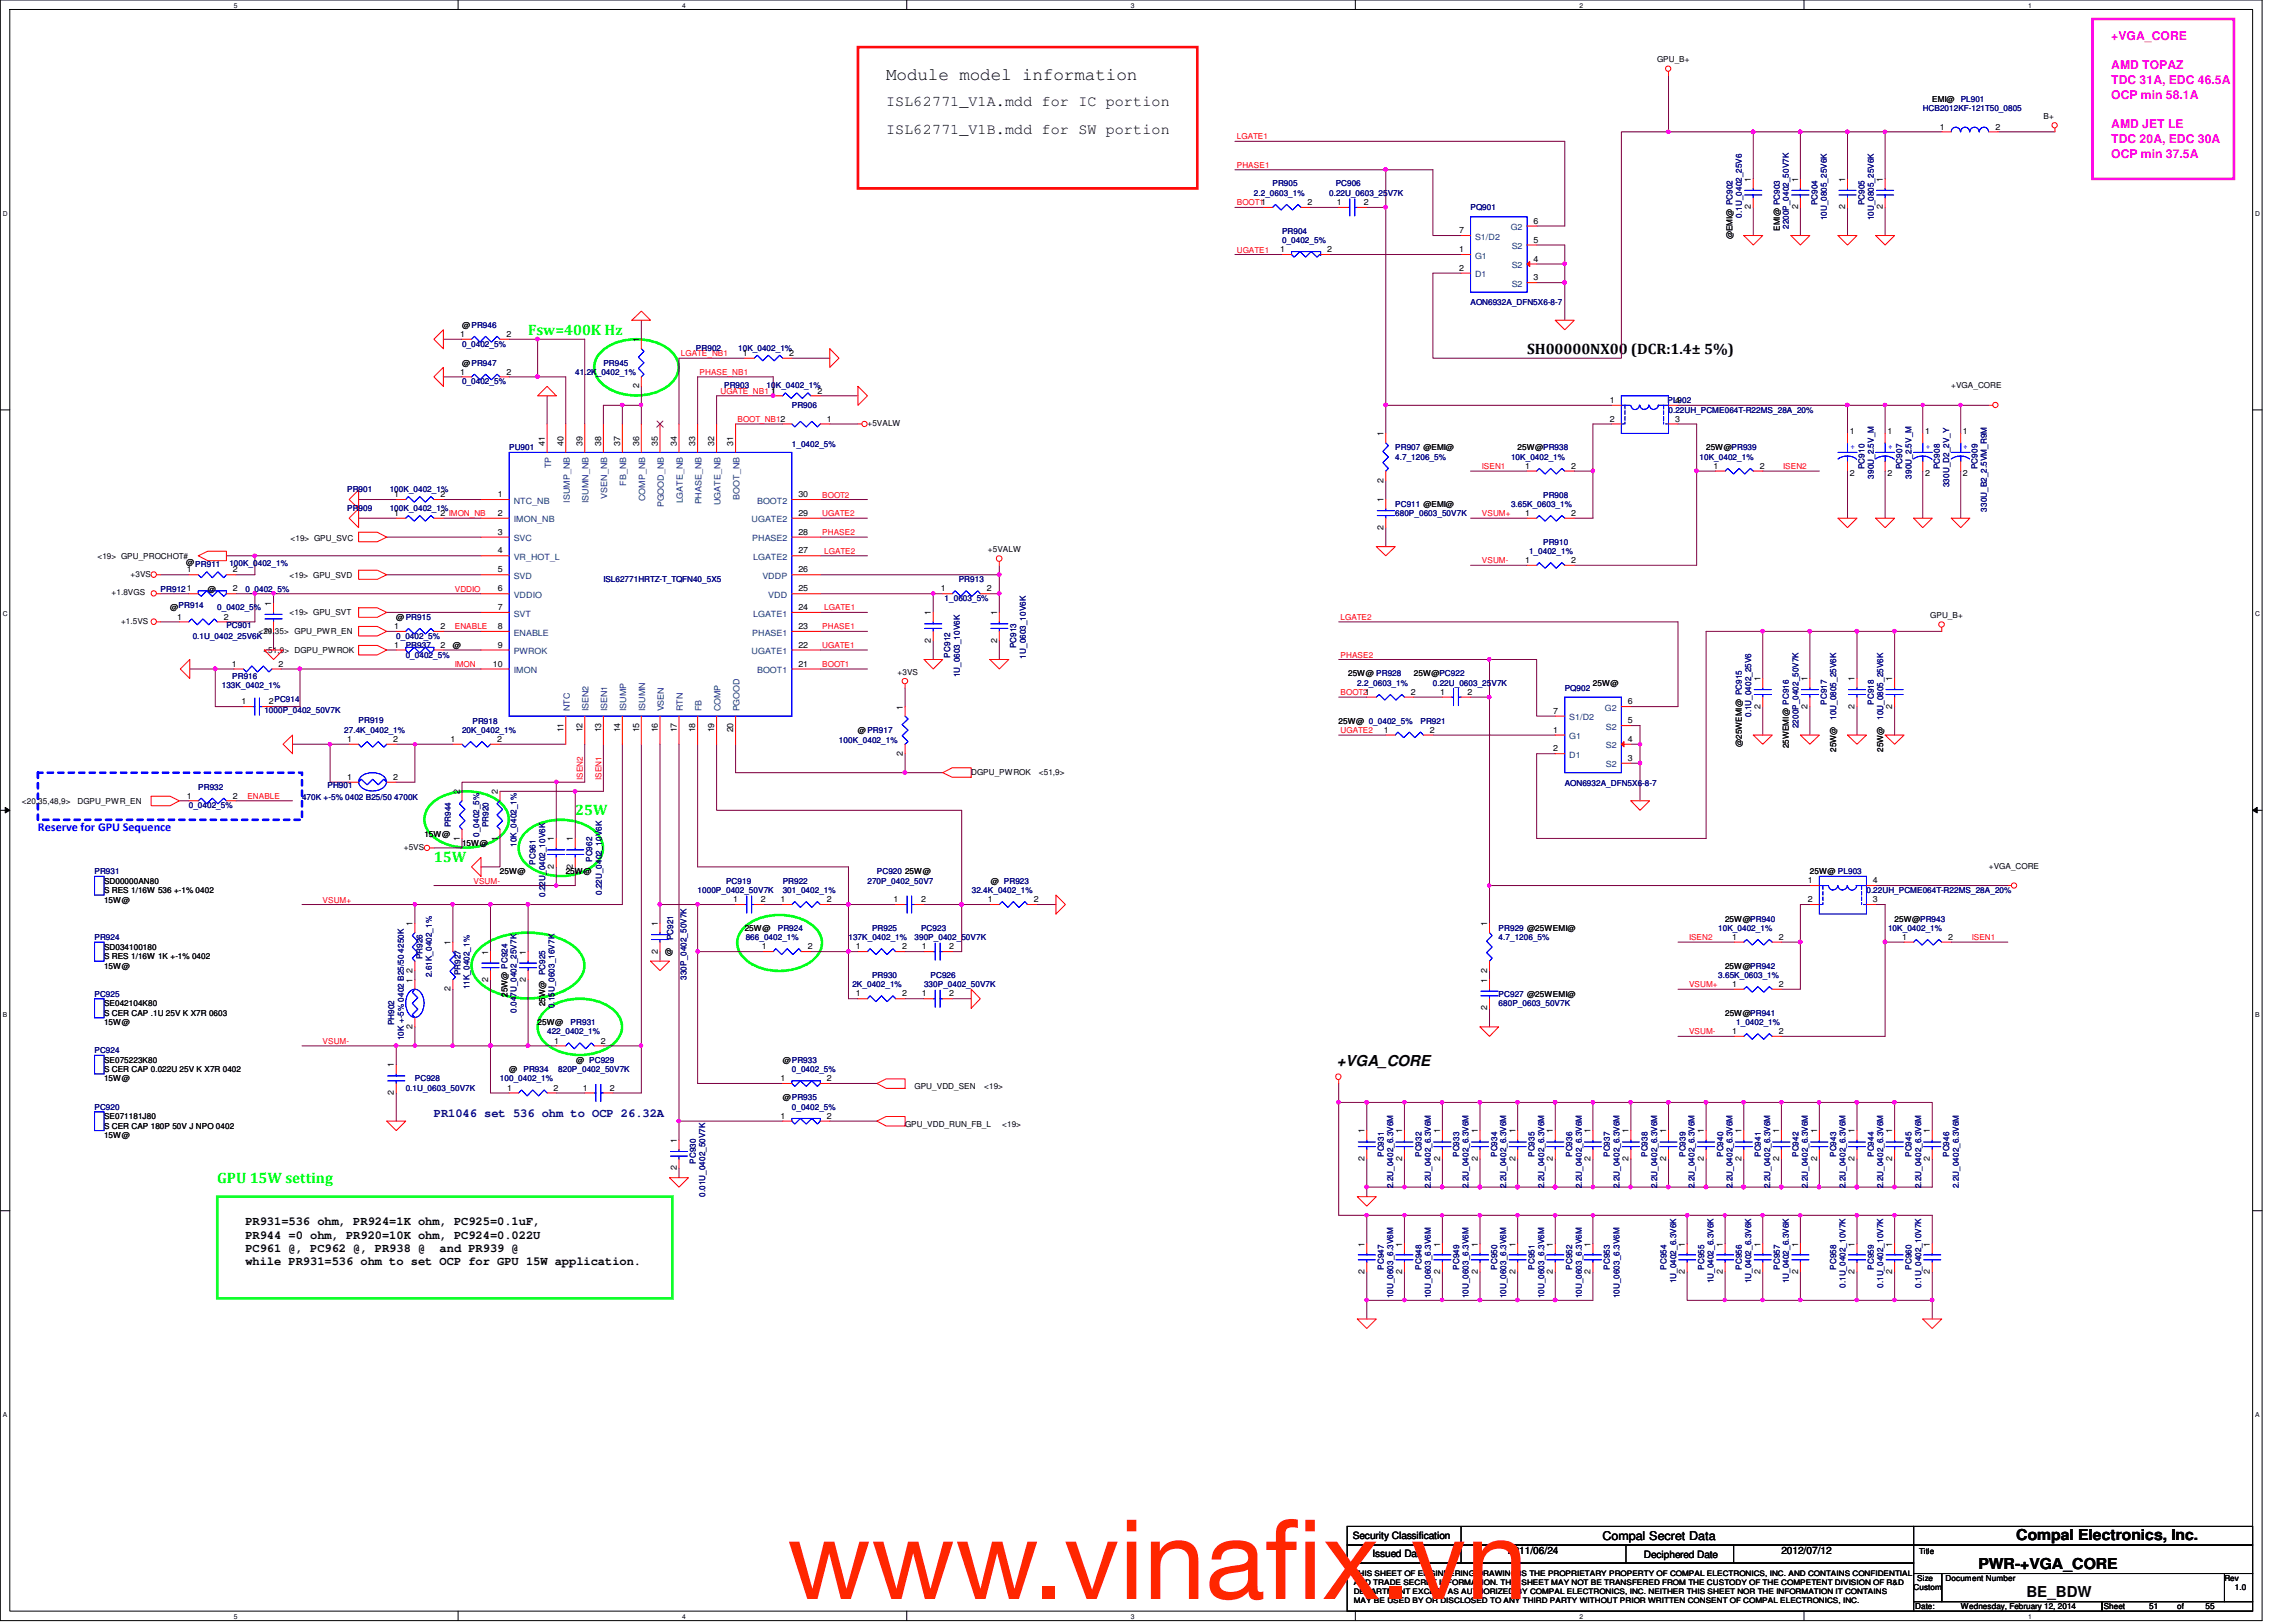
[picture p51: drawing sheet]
<svg xmlns="http://www.w3.org/2000/svg" width="297mm" height="210mm" viewBox="0 0 297 210" stroke-linecap="round" stroke-linejoin="round" font-family="sans-serif">
<defs><g id="words">
<g font-size="14.1" fill="#ff2600">
<text x="101.8" y="206.9">www.vinaf</text>
<text x="163.7" y="206.9">ix.vn</text>
</g>
<text font-size="2.3" x="114.6" y="10.4">Module model information</text>
<g font-size="1.9">
<text x="114.6" y="13.7">ISL62771_V1A.mdd for IC portion</text>
<text x="114.6" y="17.4">ISL62771_V1B.mdd for SW portion</text>
<text x="197.6" y="45.8">SH00000NX00 (DCR:1.4± 5%)</text>
<text x="172.9" y="138">+VGA_CORE</text>
<text x="255.9" y="203">PWR-+VGA_CORE</text>
<text x="260.9" y="199.3">Compal Electronics, Inc.</text>
<text x="262.2" y="206.7">BE_BDW</text>
</g>
<g font-size="1.9" fill="#0f0">
<text x="68.3" y="43.3">Fsw=400K Hz</text>
<text x="74.4" y="105.5">25W</text>
<text x="56.1" y="111.6">15W</text>
<text x="28.1" y="153">GPU 15W setting</text>
</g>
<g font-size="1.6" fill="#f0f">
<text x="273.1" y="5.2">+VGA_CORE</text>
<text x="273.1" y="9">AMD TOPAZ</text>
<text x="273.1" y="10.9">TDC 31A, EDC 46.5A</text>
<text x="273.1" y="12.8">OCP min 58.1A</text>
<text x="273.1" y="16.6">AMD JET LE</text>
<text x="273.1" y="18.5">TDC 20A, EDC 30A</text>
<text x="273.1" y="20.4">OCP min 37.5A</text>
</g>
<text font-size="1.6" fill="#00f" x="4.9" y="107.6">Reserve for GPU Sequence</text>
<text font-size="1.6" fill="#000080" x="56.1" y="144.5">PR1046 set 536 ohm to OCP 26.32A</text>
<g font-size="1.6">
<text x="31.7" y="158.5">PR931=536 ohm, PR924=1K ohm, PC925=0.1uF,</text>
<text x="31.7" y="160.3">PR944 =0 ohm, PR920=10K ohm, PC924=0.022U</text>
<text x="31.7" y="162">PC961 @, PC962 @, PR938 @</text>
<text x="31.7" y="163.7">while PR931=536 ohm to set OCP for GPU 15W application.</text>
<text x="56.9" y="162">and PR939 @</text>
<text x="207.3" y="199.3">Compal Secret Data</text>
</g>
<g font-size="1.3">
<text x="175" y="199.2">Security Classification</text>
<text x="177.5" y="201.5">Issued Date</text>
<text x="195.1" y="201.1">2011/06/24</text>
<text x="212.7" y="201.6">Deciphered Date</text>
<text x="230.5" y="201.1">2012/07/12</text>
</g>
<g font-size="1.1">
<text x="214.4" y="8">GPU_B+</text>
<text x="250" y="13.2">EMI@</text>
<text x="250.9" y="16.8">1</text>
<text x="258.1" y="16.8">2</text>
<text x="264.4" y="15.4">B+</text>
<text x="226.5" y="23.5" transform="rotate(-90 226.5 23.5)">1</text>
<text x="232.6" y="23.5" transform="rotate(-90 232.6 23.5)">1</text>
<text x="238.7" y="23.5" transform="rotate(-90 238.7 23.5)">1</text>
<text x="243.6" y="23.5" transform="rotate(-90 243.6 23.5)">1</text>
<text x="169.2" y="26.5">2</text>
<text x="172.9" y="26.5">1</text>
<text x="176.4" y="26.5">2</text>
<text x="198.4" y="29">6</text>
<text x="226.5" y="27.1" transform="rotate(-90 226.5 27.1)">2</text>
<text x="230.2" y="29.9" transform="rotate(-90 230.2 29.9)">EMI@ PC903</text>
<text x="232.6" y="27.1" transform="rotate(-90 232.6 27.1)">2</text>
<text x="238.7" y="27.1" transform="rotate(-90 238.7 27.1)">2</text>
<text x="243.6" y="27.1" transform="rotate(-90 243.6 27.1)">2</text>
<text x="165.6" y="32.6">1</text>
<text x="171.7" y="32.6">2</text>
<text x="188.8" y="30.2">7</text>
<text x="188.8" y="32.6">1</text>
<text x="188.8" y="35.1">2</text>
<text x="198.4" y="33.9">4</text>
<text x="198.4" y="31.4">5</text>
<text x="224.2" y="31" transform="rotate(-90 224.2 31)">@EMI@ PC902</text>
<text x="198.4" y="36.3">3</text>
<text x="59.5" y="43.6">1</text>
<text x="59.8" y="47.3">@PR947</text>
<text x="59.8" y="42.4">@PR946</text>
<text x="65.5" y="43.6">2</text>
<text x="82.7" y="44.3" transform="rotate(-90 82.7 44.3)">1</text>
<text x="96.1" y="46.1">1</text>
<text x="102.1" y="46.1">2</text>
<text x="59.5" y="48.5">1</text>
<text x="65.5" y="48.5">2</text>
<text x="82.7" y="50.2" transform="rotate(-90 82.7 50.2)">2</text>
<text x="99.8" y="50.9">1</text>
<text x="105.7" y="50.9">2</text>
<text x="208.3" y="52.2">1</text>
<text x="216.7" y="52.2">4</text>
<text x="252.4" y="50.2">+VGA_CORE</text>
<text x="70.5" y="57.7" transform="rotate(-90 70.5 57.7)">41</text>
<text x="72.9" y="57.7" transform="rotate(-90 72.9 57.7)">40</text>
<text x="75.4" y="57.7" transform="rotate(-90 75.4 57.7)">39</text>
<text x="77.8" y="57.7" transform="rotate(-90 77.8 57.7)">38</text>
<text x="80.2" y="57.7" transform="rotate(-90 80.2 57.7)">37</text>
<text x="82.7" y="57.7" transform="rotate(-90 82.7 57.7)">36</text>
<text x="85.1" y="57.7" transform="rotate(-90 85.1 57.7)">35</text>
<text x="87.5" y="57.7" transform="rotate(-90 87.5 57.7)">34</text>
<text x="90" y="57.7" transform="rotate(-90 90 57.7)">33</text>
<text x="92.4" y="57.7" transform="rotate(-90 92.4 57.7)">32</text>
<text x="94.9" y="57.7" transform="rotate(-90 94.9 57.7)">31</text>
<text x="107" y="54.6">1</text>
<text x="112.2" y="55.1">+5VALW</text>
<text x="179" y="56.5" transform="rotate(-90 179 56.5)">1</text>
<text x="196.3" y="58.3">25W@PR938</text>
<text x="208.3" y="54.6">2</text>
<text x="216.7" y="54.6">3</text>
<text x="220.7" y="58.3">25W@PR939</text>
<text x="239.3" y="56.2">1</text>
<text x="244.2" y="56.2">1</text>
<text x="249" y="56.2">1</text>
<text x="254" y="56.2">1</text>
<text x="51" y="64.3">1</text>
<text x="57" y="64.3">2</text>
<text x="64.4" y="64.3">1</text>
<text x="103.3" y="64.3">30</text>
<text x="179" y="65" transform="rotate(-90 179 65)">1</text>
<text x="179" y="62.4" transform="rotate(-90 179 62.4)">2</text>
<text x="197.3" y="60.7">1</text>
<text x="203.3" y="60.7">2</text>
<text x="221.7" y="60.7">1</text>
<text x="227.7" y="60.7">2</text>
<text x="239.3" y="61.6">2</text>
<text x="244.2" y="61.6">2</text>
<text x="249" y="61.6">2</text>
<text x="254" y="61.6">2</text>
<text x="37.6" y="70">&lt;19&gt; GPU_SVC</text>
<text x="51" y="66.8">1</text>
<text x="57" y="66.8">2 IMON_NB</text>
<text x="64.4" y="66.8">2</text>
<text x="64.4" y="69.2">3</text>
<text x="64.4" y="71.6">4</text>
<text x="103.3" y="69.2">28</text>
<text x="103.3" y="71.6">27</text>
<text x="103.3" y="66.8">29</text>
<text x="127.8" y="71.5">+5VALW</text>
<text x="179" y="68.5" transform="rotate(-90 179 68.5)">2</text>
<text x="197.3" y="66.8">1</text>
<text x="203.3" y="66.8">2</text>
<text x="12.6" y="72.3">&lt;19&gt; GPU_PROCHOT#</text>
<text x="14.4" y="77">+1.8VGS</text>
<text x="16.9" y="74.6">+3VS</text>
<text x="24.1" y="73.2">@PR911</text>
<text x="24.2" y="74.1">1</text>
<text x="26.9" y="76.6">@</text>
<text x="30.1" y="74.1">2</text>
<text x="30.1" y="76.5">2</text>
<text x="37.5" y="74.8">&lt;19&gt; GPU_SVD</text>
<text x="64.4" y="74.1">5</text>
<text x="64.4" y="76.5">6</text>
<text x="103.3" y="76.5">25</text>
<text x="103.3" y="74.1">26</text>
<text x="121.7" y="76.5">1</text>
<text x="127.7" y="76.5">2</text>
<text x="197.3" y="72.9">1</text>
<text x="203.3" y="72.9">2</text>
<text x="15.7" y="80.7">+1.5VS</text>
<text x="22" y="79">@</text>
<text x="22.9" y="80.2">1</text>
<text x="29" y="80.2">2</text>
<text x="33.4" y="82">&lt;20,35&gt; GPU_PWR_EN</text>
<text x="35.1" y="82" transform="rotate(-90 35.1 82)">2</text>
<text x="35.1" y="78.4" transform="rotate(-90 35.1 78.4)">1</text>
<text x="37.5" y="79.6">&lt;19&gt; GPU_SVT</text>
<text x="51" y="83.8">1</text>
<text x="51" y="81.4">1</text>
<text x="51.3" y="80.2">@PR915</text>
<text x="57" y="83.8">2</text>
<text x="57" y="81.4">2</text>
<text x="58.6" y="83.9">@</text>
<text x="64.4" y="79">7</text>
<text x="64.4" y="83.8">9</text>
<text x="64.4" y="81.4">8</text>
<text x="103.3" y="81.4">23</text>
<text x="103.3" y="79">24</text>
<text x="103.3" y="83.8">22</text>
<text x="120.4" y="83.2" transform="rotate(-90 120.4 83.2)">2</text>
<text x="120.4" y="79.6" transform="rotate(-90 120.4 79.6)">1</text>
<text x="129" y="83.2" transform="rotate(-90 129 83.2)">2</text>
<text x="129" y="79.6" transform="rotate(-90 129 79.6)">1</text>
<text x="249.7" y="80">GPU_B+</text>
<text x="30" y="86.3">1</text>
<text x="34.1" y="84.5">&lt;51,9&gt; DGPU_PWROK</text>
<text x="36" y="86.3">2</text>
<text x="63.8" y="86.3">10</text>
<text x="103.3" y="86.3">21</text>
<text x="116.1" y="87.3">+3VS</text>
<text x="174.4" y="87.5">25W@ PR928</text>
<text x="182.5" y="89.9">2</text>
<text x="182.9" y="87.5">25W@PC922</text>
<text x="186.3" y="89.9">1</text>
<text x="189.9" y="89.9">2</text>
<text x="206.1" y="88.8">25W@</text>
<text x="227.8" y="88.2" transform="rotate(-90 227.8 88.2)">1</text>
<text x="233.8" y="88.2" transform="rotate(-90 233.8 88.2)">1</text>
<text x="239.9" y="88.2" transform="rotate(-90 239.9 88.2)">1</text>
<text x="244.8" y="88.2" transform="rotate(-90 244.8 88.2)">1</text>
<text x="31.2" y="91.1">1</text>
<text x="34.8" y="91.1">2</text>
<text x="72.9" y="94.8" transform="rotate(-90 72.9 94.8)">11</text>
<text x="75.4" y="94.8" transform="rotate(-90 75.4 94.8)">12</text>
<text x="77.8" y="94.8" transform="rotate(-90 77.8 94.8)">13</text>
<text x="80.2" y="94.8" transform="rotate(-90 80.2 94.8)">14</text>
<text x="82.7" y="94.8" transform="rotate(-90 82.7 94.8)">15</text>
<text x="85.1" y="94.8" transform="rotate(-90 85.1 94.8)">16</text>
<text x="87.5" y="94.8" transform="rotate(-90 87.5 94.8)">17</text>
<text x="90" y="94.8" transform="rotate(-90 90 94.8)">18</text>
<text x="92.4" y="94.8" transform="rotate(-90 92.4 94.8)">19</text>
<text x="94.9" y="94.8" transform="rotate(-90 94.9 94.8)">20</text>
<text x="111" y="94.9">@PR917</text>
<text x="116.8" y="91.8" transform="rotate(-90 116.8 91.8)">1</text>
<text x="173.2" y="93.6">25W@ 0_0402_5%</text>
<text x="179" y="94.8">1</text>
<text x="185" y="94.8">2</text>
<text x="201" y="92.4">7</text>
<text x="201" y="94.8">1</text>
<text x="210.6" y="91.1">6</text>
<text x="210.6" y="93.6">5</text>
<text x="227.8" y="91.7" transform="rotate(-90 227.8 91.7)">2</text>
<text x="233.8" y="91.7" transform="rotate(-90 233.8 91.7)">2</text>
<text x="239.9" y="91.7" transform="rotate(-90 239.9 91.7)">2</text>
<text x="244.8" y="91.7" transform="rotate(-90 244.8 91.7)">2</text>
<text x="44.9" y="96">1</text>
<text x="44.9" y="100.9">1</text>
<text x="50.9" y="96">2</text>
<text x="50.9" y="100.9">2</text>
<text x="58.3" y="96">1</text>
<text x="64.3" y="96">2</text>
<text x="116.8" y="97.8" transform="rotate(-90 116.8 97.8)">2</text>
<text x="125.6" y="100.2">DGPU_PWROK</text>
<text x="134.4" y="100.2">&lt;51,9&gt;</text>
<text x="201" y="97.2">2</text>
<text x="210.6" y="96">4</text>
<text x="210.6" y="98.5">3</text>
<text x="225.3" y="96.7" transform="rotate(-90 225.3 96.7)">@25WEMI@ PC915</text>
<text x="231.4" y="96.8" transform="rotate(-90 231.4 96.8)">25WEMI@ PC916</text>
<text x="237.5" y="97.3" transform="rotate(-90 237.5 97.3)">25W@</text>
<text x="243.6" y="97.3" transform="rotate(-90 243.6 97.3)">25W@</text>
<text x="2.8" y="104">&lt;20,35,48,9&gt;</text>
<text x="10" y="104">DGPU_PWR_EN</text>
<text x="24.2" y="103.3">1</text>
<text x="30.1" y="103.3">2</text>
<text x="59.5" y="102.8" transform="rotate(-90 59.5 102.8)">2</text>
<text x="64.4" y="102.8" transform="rotate(-90 64.4 102.8)">2</text>
<text x="52.2" y="110">+5VS</text>
<text x="54.9" y="108.3">15W@</text>
<text x="59.5" y="108.8" transform="rotate(-90 59.5 108.8)">1</text>
<text x="59.8" y="109.5">15W@</text>
<text x="64.4" y="108.8" transform="rotate(-90 64.4 108.8)">1</text>
<text x="64.7" y="113.2">25W@</text>
<text x="71.7" y="112.4" transform="rotate(-90 71.7 112.4)">2</text>
<text x="71.7" y="108.9" transform="rotate(-90 71.7 108.9)">1</text>
<text x="73.2" y="113.2">25W@</text>
<text x="74.1" y="112.4" transform="rotate(-90 74.1 112.4)">2</text>
<text x="74.1" y="108.9" transform="rotate(-90 74.1 108.9)">1</text>
<text x="117.1" y="113.2">25W@</text>
<text x="234.1" y="113.2">25W@ PL903</text>
<text x="257.3" y="112.4">+VGA_CORE</text>
<text x="13.5" y="116.8">15W@</text>
<text x="13.5" y="114.4">SD00000AN80</text>
<text x="13.5" y="115.6">S RES 1/16W 536 +-1% 0402</text>
<text x="53.4" y="119.8" transform="rotate(-90 53.4 119.8)">1</text>
<text x="85.1" y="119.8" transform="rotate(-90 85.1 119.8)">1</text>
<text x="94.9" y="116.8">1</text>
<text x="98.4" y="116.8">2</text>
<text x="101" y="116.8">1</text>
<text x="107" y="116.8">2</text>
<text x="115.6" y="116.8">1</text>
<text x="119.2" y="116.8">2</text>
<text x="127.8" y="116.8">1</text>
<text x="128.2" y="114.4">@ PR923</text>
<text x="133.8" y="116.8">2</text>
<text x="192.4" y="119.8" transform="rotate(-90 192.4 119.8)">1</text>
<text x="223.2" y="119.3">25W@PR940</text>
<text x="233.9" y="114.3">1</text>
<text x="233.9" y="116.8">2</text>
<text x="242.3" y="116.8">3</text>
<text x="242.3" y="114.3">4</text>
<text x="245.1" y="119.3">25W@PR943</text>
<text x="13.5" y="125.3">15W@</text>
<text x="13.5" y="122.9">SD034100180</text>
<text x="13.5" y="124.1">S RES 1/16W 1K +-1% 0402</text>
<text x="53.4" y="125.9" transform="rotate(-90 53.4 125.9)">2</text>
<text x="58.3" y="122.3" transform="rotate(-90 58.3 122.3)">1</text>
<text x="63.2" y="123.5" transform="rotate(-90 63.2 123.5)">1</text>
<text x="68" y="123.5" transform="rotate(-90 68 123.5)">1</text>
<text x="85.1" y="123.4" transform="rotate(-90 85.1 123.4)">2</text>
<text x="86.9" y="123.7" transform="rotate(-90 86.9 123.7)">@</text>
<text x="96.3" y="120.5">25W@</text>
<text x="98.5" y="122.9">1</text>
<text x="104.5" y="122.9">2</text>
<text x="110.7" y="122.9">1</text>
<text x="116.7" y="122.9">2</text>
<text x="119.2" y="122.9">1</text>
<text x="122.8" y="122.9">2</text>
<text x="192.4" y="125.9" transform="rotate(-90 192.4 125.9)">2</text>
<text x="223.2" y="125.3">25W@PR942</text>
<text x="224.1" y="121.6">1</text>
<text x="230.1" y="121.6">2</text>
<text x="246.1" y="121.6">1</text>
<text x="252" y="121.6">2</text>
<text x="13.5" y="130.2">SE042104K80</text>
<text x="13.5" y="131.4">S CER CAP .1U 25V K X7R 0603</text>
<text x="53.4" y="127.2" transform="rotate(-90 53.4 127.2)">1</text>
<text x="58.3" y="128.3" transform="rotate(-90 58.3 128.3)">2</text>
<text x="63.2" y="127.1" transform="rotate(-90 63.2 127.1)">2</text>
<text x="65.7" y="129" transform="rotate(-90 65.7 129)">25W@ PC924</text>
<text x="68" y="127.1" transform="rotate(-90 68 127.1)">2</text>
<text x="70.5" y="130.2" transform="rotate(-90 70.5 130.2)">25W@</text>
<text x="110.7" y="128.9">1</text>
<text x="116.7" y="128.9">2</text>
<text x="119.2" y="128.9">1</text>
<text x="122.8" y="128.9">2</text>
<text x="192.4" y="130.7" transform="rotate(-90 192.4 130.7)">2</text>
<text x="192.4" y="127.2" transform="rotate(-90 192.4 127.2)">1</text>
<text x="223.2" y="131.4">25W@PR941</text>
<text x="224.1" y="127.7">1</text>
<text x="230.1" y="127.7">2</text>
<text x="13.5" y="137.5">SE075223K80</text>
<text x="13.5" y="132.7">15W@</text>
<text x="53.4" y="133.2" transform="rotate(-90 53.4 133.2)">2</text>
<text x="69.6" y="132.7">25W@</text>
<text x="71.7" y="135">1</text>
<text x="74.5" y="137.5">@ PC929</text>
<text x="77.7" y="135">2</text>
<text x="101.3" y="137.5">@PR933</text>
<text x="224.1" y="133.8">1</text>
<text x="230.1" y="133.8">2</text>
<text x="13.5" y="140">15W@</text>
<text x="13.5" y="138.8">S CER CAP 0.022U 25V K X7R 0402</text>
<text x="51" y="141.7" transform="rotate(-90 51 141.7)">2</text>
<text x="51" y="138.1" transform="rotate(-90 51 138.1)">1</text>
<text x="65.6" y="141.1">1</text>
<text x="65.9" y="138.8">@</text>
<text x="71.6" y="141.1">2</text>
<text x="75.4" y="141.1">1</text>
<text x="78.9" y="141.1">2</text>
<text x="101" y="139.9">1</text>
<text x="101.3" y="142.4">@PR935</text>
<text x="107" y="139.9">2</text>
<text x="118.3" y="140.9">GPU_VDD_SEN</text>
<text x="127.3" y="140.9">&lt;19&gt;</text>
<text x="13.5" y="147.3">15W@</text>
<text x="13.5" y="144.9">SE071181J80</text>
<text x="13.5" y="146.1">S CER CAP 180P 50V J NPO 0402</text>
<text x="87.5" y="147.9" transform="rotate(-90 87.5 147.9)">1</text>
<text x="101" y="144.8">1</text>
<text x="107" y="144.8">2</text>
<text x="117.1" y="145.8">GPU_VDD_RUN_FB_L</text>
<text x="129.7" y="145.8">&lt;19&gt;</text>
<text x="176.5" y="146.7" transform="rotate(-90 176.5 146.7)">1</text>
<text x="181.4" y="146.7" transform="rotate(-90 181.4 146.7)">1</text>
<text x="186.3" y="146.7" transform="rotate(-90 186.3 146.7)">1</text>
<text x="191.2" y="146.7" transform="rotate(-90 191.2 146.7)">1</text>
<text x="196" y="146.7" transform="rotate(-90 196 146.7)">1</text>
<text x="200.9" y="146.7" transform="rotate(-90 200.9 146.7)">1</text>
<text x="205.8" y="146.7" transform="rotate(-90 205.8 146.7)">1</text>
<text x="210.7" y="146.7" transform="rotate(-90 210.7 146.7)">1</text>
<text x="215.6" y="146.7" transform="rotate(-90 215.6 146.7)">1</text>
<text x="220.4" y="146.7" transform="rotate(-90 220.4 146.7)">1</text>
<text x="225.3" y="146.7" transform="rotate(-90 225.3 146.7)">1</text>
<text x="230.2" y="146.7" transform="rotate(-90 230.2 146.7)">1</text>
<text x="235.1" y="146.7" transform="rotate(-90 235.1 146.7)">1</text>
<text x="239.9" y="146.7" transform="rotate(-90 239.9 146.7)">1</text>
<text x="244.8" y="146.7" transform="rotate(-90 244.8 146.7)">1</text>
<text x="249.7" y="146.7" transform="rotate(-90 249.7 146.7)">1</text>
<text x="87.5" y="151.5" transform="rotate(-90 87.5 151.5)">2</text>
<text x="176.5" y="150.2" transform="rotate(-90 176.5 150.2)">2</text>
<text x="181.4" y="150.2" transform="rotate(-90 181.4 150.2)">2</text>
<text x="186.3" y="150.2" transform="rotate(-90 186.3 150.2)">2</text>
<text x="191.2" y="150.2" transform="rotate(-90 191.2 150.2)">2</text>
<text x="196" y="150.2" transform="rotate(-90 196 150.2)">2</text>
<text x="200.9" y="150.2" transform="rotate(-90 200.9 150.2)">2</text>
<text x="205.8" y="150.2" transform="rotate(-90 205.8 150.2)">2</text>
<text x="210.7" y="150.2" transform="rotate(-90 210.7 150.2)">2</text>
<text x="215.6" y="150.2" transform="rotate(-90 215.6 150.2)">2</text>
<text x="220.4" y="150.2" transform="rotate(-90 220.4 150.2)">2</text>
<text x="225.3" y="150.2" transform="rotate(-90 225.3 150.2)">2</text>
<text x="230.2" y="150.2" transform="rotate(-90 230.2 150.2)">2</text>
<text x="235.1" y="150.2" transform="rotate(-90 235.1 150.2)">2</text>
<text x="239.9" y="150.2" transform="rotate(-90 239.9 150.2)">2</text>
<text x="244.8" y="150.2" transform="rotate(-90 244.8 150.2)">2</text>
<text x="249.7" y="150.2" transform="rotate(-90 249.7 150.2)">2</text>
<text x="176.5" y="161.3" transform="rotate(-90 176.5 161.3)">1</text>
<text x="181.4" y="161.3" transform="rotate(-90 181.4 161.3)">1</text>
<text x="186.3" y="161.3" transform="rotate(-90 186.3 161.3)">1</text>
<text x="191.2" y="161.3" transform="rotate(-90 191.2 161.3)">1</text>
<text x="196" y="161.3" transform="rotate(-90 196 161.3)">1</text>
<text x="200.9" y="161.3" transform="rotate(-90 200.9 161.3)">1</text>
<text x="205.8" y="161.3" transform="rotate(-90 205.8 161.3)">1</text>
<text x="218" y="161.3" transform="rotate(-90 218 161.3)">1</text>
<text x="222.9" y="161.3" transform="rotate(-90 222.9 161.3)">1</text>
<text x="227.8" y="161.3" transform="rotate(-90 227.8 161.3)">1</text>
<text x="232.6" y="161.3" transform="rotate(-90 232.6 161.3)">1</text>
<text x="239.9" y="161.3" transform="rotate(-90 239.9 161.3)">1</text>
<text x="244.8" y="161.3" transform="rotate(-90 244.8 161.3)">1</text>
<text x="249.7" y="161.3" transform="rotate(-90 249.7 161.3)">1</text>
<text x="176.5" y="164.8" transform="rotate(-90 176.5 164.8)">2</text>
<text x="181.4" y="164.8" transform="rotate(-90 181.4 164.8)">2</text>
<text x="186.3" y="164.8" transform="rotate(-90 186.3 164.8)">2</text>
<text x="191.2" y="164.8" transform="rotate(-90 191.2 164.8)">2</text>
<text x="196" y="164.8" transform="rotate(-90 196 164.8)">2</text>
<text x="200.9" y="164.8" transform="rotate(-90 200.9 164.8)">2</text>
<text x="205.8" y="164.8" transform="rotate(-90 205.8 164.8)">2</text>
<text x="218" y="164.8" transform="rotate(-90 218 164.8)">2</text>
<text x="222.9" y="164.8" transform="rotate(-90 222.9 164.8)">2</text>
<text x="227.8" y="164.8" transform="rotate(-90 227.8 164.8)">2</text>
<text x="232.6" y="164.8" transform="rotate(-90 232.6 164.8)">2</text>
<text x="239.9" y="164.8" transform="rotate(-90 239.9 164.8)">2</text>
<text x="244.8" y="164.8" transform="rotate(-90 244.8 164.8)">2</text>
<text x="249.7" y="164.8" transform="rotate(-90 249.7 164.8)">2</text>
<text x="248.3" y="201">Title</text>
<text x="247.6" y="205.8">Custom</text>
<text x="247.8" y="208.2">Date:</text>
<text x="248" y="204.6">Size</text>
<text x="251.7" y="204.6">Document Number</text>
<text x="253.7" y="208.2">Wednesday, February 12, 2014</text>
<text x="272.2" y="208.2">Sheet</text>
<text x="278" y="208.2">51</text>
<text x="281.7" y="208.2">of</text>
<text x="285.3" y="208.2">55</text>
<text x="287.8" y="204.6">Rev</text>
<text x="289.1" y="205.8">1.0</text>
</g>
<g font-size="1.1" fill="#000080">
<text x="248.7" y="14.4">HCB2012KF-121T50_0805</text>
<text x="253.7" y="13.2">PL901</text>
<text x="162.2" y="25.4">2.2_0603_1%</text>
<text x="164.6" y="24.1">PR905</text>
<text x="172" y="25.4">0.22U_0603_25V7K</text>
<text x="172.8" y="24.1">PC906</text>
<text x="190.2" y="27.2">PQ901</text>
<text x="225.3" y="28.2" transform="rotate(-90 225.3 28.2)">0.1U_0402_25V6</text>
<text x="231.4" y="29.6" transform="rotate(-90 231.4 29.6)">2200P_0402_50V7K</text>
<text x="235.1" y="26.6" transform="rotate(-90 235.1 26.6)">PC904</text>
<text x="236.3" y="28.5" transform="rotate(-90 236.3 28.5)">10U_0805_25V6K</text>
<text x="241.2" y="26.6" transform="rotate(-90 241.2 26.6)">PC905</text>
<text x="242.4" y="28.5" transform="rotate(-90 242.4 28.5)">10U_0805_25V6K</text>
<text x="165.9" y="30.2">PR904</text>
<text x="165.9" y="31.5">0_0402_5%</text>
<text x="190.2" y="39.5">AON6932A_DFN5X6-8-7</text>
<text x="59.8" y="44.9">0_0402_5%</text>
<text x="78.1" y="47.3">PR945</text>
<text x="90" y="45.4">PR902</text>
<text x="95.5" y="45.4">10K_0402_1%</text>
<text x="59.8" y="49.7">0_0402_5%</text>
<text x="74.4" y="48.5">41.2K_0402_1%</text>
<text x="93.7" y="50.2">PR903</text>
<text x="99.2" y="50.2">10K_0402_1%</text>
<text x="102.4" y="52.8">PR906</text>
<text x="215.7" y="52.2">PL902</text>
<text x="215.9" y="53.4">0.22UH_PCME064T-R22MS_28A_20%</text>
<text x="65.9" y="58.3">PU901</text>
<text x="102.4" y="57.8">1_0402_5%</text>
<text x="180.5" y="58.3">PR907 @EMI@</text>
<text x="180.5" y="59.5">4.7_1206_5%</text>
<text x="195.5" y="59.5">10K_0402_1%</text>
<text x="219.9" y="59.5">10K_0402_1%</text>
<text x="44.9" y="63.7">PR901</text>
<text x="50.4" y="63.7">100K_0402_1%</text>
<text x="180.5" y="65.6">PC911 @EMI@</text>
<text x="195.5" y="65.6">3.65K_0603_1%</text>
<text x="199.6" y="64.4">PR908</text>
<text x="241.2" y="60.7" transform="rotate(-90 241.2 60.7)">PC910</text>
<text x="242.4" y="61.9" transform="rotate(-90 242.4 61.9)">390U_2.5V_M</text>
<text x="246.1" y="60.7" transform="rotate(-90 246.1 60.7)">PC907</text>
<text x="247.3" y="61.9" transform="rotate(-90 247.3 61.9)">390U_2.5V_M</text>
<text x="250.9" y="60.7" transform="rotate(-90 250.9 60.7)">PC908</text>
<text x="252.2" y="63" transform="rotate(-90 252.2 63)">330U_D2_2V_Y</text>
<text x="255.8" y="60.7" transform="rotate(-90 255.8 60.7)">PC909</text>
<text x="44.9" y="66.1">PR909</text>
<text x="50.4" y="66.1">100K_0402_1%</text>
<text x="180.5" y="66.8">680P_0603_50V7K</text>
<text x="197.8" y="71.7">1_0402_1%</text>
<text x="199.6" y="70.5">PR910</text>
<text x="257" y="66.2" transform="rotate(-90 257 66.2)">330U_B2_2.5VM_R9M</text>
<text x="20.8" y="76.6">PR9121</text>
<text x="29.7" y="73.3">100K_0402_1%</text>
<text x="31.7" y="76.6">0_0402_5%</text>
<text x="78.1" y="75.4">ISL62771HRTZ-T_TQFN40_5X5</text>
<text x="122.2" y="77.8">1_0603_5%</text>
<text x="124" y="75.4">PR913</text>
<text x="23.1" y="78.7">PR914</text>
<text x="24.9" y="82.7">0.1U_0402_25V6K</text>
<text x="28.1" y="79">0_0402_5%</text>
<text x="29.3" y="81.3">PC901</text>
<text x="51.3" y="82.7">0_0402_5%</text>
<text x="52.5" y="83.9">PR937</text>
<text x="131.5" y="83.9" transform="rotate(-90 131.5 83.9)">PC913</text>
<text x="28.7" y="89">133K_0402_1%</text>
<text x="30.1" y="87.9">PR916</text>
<text x="52.5" y="85.1">0_0402_5%</text>
<text x="122.9" y="85.1" transform="rotate(-90 122.9 85.1)">PC912</text>
<text x="124.2" y="87.7" transform="rotate(-90 124.2 87.7)">1U_0603_10V6K</text>
<text x="132.7" y="85.2" transform="rotate(-90 132.7 85.2)">1U_0603_10V6K</text>
<text x="175.6" y="88.8">2.2_0603_1%</text>
<text x="185.4" y="88.8">0.22U_0603_25V7K</text>
<text x="202.4" y="89.4">PQ902</text>
<text x="34.2" y="92.3">1000P_0402_50V7K</text>
<text x="35.5" y="90.8">PC914</text>
<text x="44.5" y="94.9">27.4K_0402_1%</text>
<text x="46.4" y="93.5">PR919</text>
<text x="59.8" y="94.9">20K_0402_1%</text>
<text x="61.1" y="93.6">PR918</text>
<text x="183.8" y="93.6">PR921</text>
<text x="226.6" y="92.8" transform="rotate(-90 226.6 92.8)">0.1U_0402_25V6</text>
<text x="232.7" y="94.2" transform="rotate(-90 232.7 94.2)">2200P_0402_50V7K</text>
<text x="236.3" y="91.2" transform="rotate(-90 236.3 91.2)">PC917</text>
<text x="237.5" y="93.2" transform="rotate(-90 237.5 93.2)">10U_0805_25V6K</text>
<text x="242.4" y="91.2" transform="rotate(-90 242.4 91.2)">PC918</text>
<text x="243.6" y="93.2" transform="rotate(-90 243.6 93.2)">10U_0805_25V6K</text>
<text x="42.4" y="101.9">PH901</text>
<text x="108.5" y="96.1">100K_0402_1%</text>
<text x="202.4" y="101.7">AON6932A_DFN5X6-8-7</text>
<text x="24.4" y="104.6">0_0402_5%</text>
<text x="25.7" y="102.2">PR932</text>
<text x="39.1" y="103.5">470K +-5% 0402 B25/50 4700K</text>
<text x="58.3" y="107.1" transform="rotate(-90 58.3 107.1)">PR944</text>
<text x="63.2" y="107.1" transform="rotate(-90 63.2 107.1)">PR920</text>
<text x="12.2" y="113.2">PR931</text>
<text x="62" y="108.3" transform="rotate(-90 62 108.3)">0_0402_5%</text>
<text x="66.8" y="109.6" transform="rotate(-90 66.8 109.6)">10K_0402_1%</text>
<text x="69.3" y="111.9" transform="rotate(-90 69.3 111.9)">PC961</text>
<text x="76.6" y="111.5" transform="rotate(-90 76.6 111.5)">PC962</text>
<text x="113.5" y="113.2">PC920</text>
<text x="70.5" y="116.1" transform="rotate(-90 70.5 116.1)">0.22U_0402_10V6K</text>
<text x="77.8" y="115.8" transform="rotate(-90 77.8 115.8)">0.22U_0402_10V6K</text>
<text x="90.3" y="115.6">1000P_0402_50V7K</text>
<text x="93.9" y="114.4">PC919</text>
<text x="101.3" y="114.4">PR922</text>
<text x="101.3" y="115.6">301_0402_1%</text>
<text x="112.2" y="114.4">270P_0402_50V7</text>
<text x="125.7" y="115.6">32.4K_0402_1%</text>
<text x="241.5" y="115.6">0.22UH_PCME064T-R22MS_28A_20%</text>
<text x="12.2" y="121.7">PR924</text>
<text x="54.6" y="124.1" transform="rotate(-90 54.6 124.1)">PR926</text>
<text x="87.1" y="121.7" transform="rotate(-90 87.1 121.7)">PC921</text>
<text x="96.5" y="121.7">866_0402_1%</text>
<text x="100.6" y="120.5">PR924</text>
<text x="109.8" y="121.7">137K_0402_1%</text>
<text x="112.8" y="120.5">PR925</text>
<text x="118.3" y="121.7">390P_0402_50V7K</text>
<text x="119.2" y="120.5">PC923</text>
<text x="193.9" y="120.5">PR929 @25WEMI@</text>
<text x="193.9" y="121.7">4.7_1206_5%</text>
<text x="222.3" y="120.5">10K_0402_1%</text>
<text x="244.3" y="120.5">10K_0402_1%</text>
<text x="12.2" y="129">PC925</text>
<text x="55.9" y="126.4" transform="rotate(-90 55.9 126.4)">2.61K_0402_1%</text>
<text x="59.6" y="126.2" transform="rotate(-90 59.6 126.2)">PR927</text>
<text x="60.7" y="128" transform="rotate(-90 60.7 128)">11K_0402_1%</text>
<text x="66.8" y="131.1" transform="rotate(-90 66.8 131.1)">0.047U_0402_25V7K</text>
<text x="70.5" y="126.2" transform="rotate(-90 70.5 126.2)">PC925</text>
<text x="71.8" y="130.5" transform="rotate(-90 71.8 130.5)">0.15U_0603_16V7K</text>
<text x="88.8" y="126.8" transform="rotate(-90 88.8 126.8)">330P_0402_50V7K</text>
<text x="110.3" y="127.8">2K_0402_1%</text>
<text x="112.8" y="126.6">PR930</text>
<text x="119.5" y="127.8">330P_0402_50V7K</text>
<text x="120.4" y="126.6">PC926</text>
<text x="193.9" y="129">PC927 @25WEMI@</text>
<text x="193.9" y="130.2">680P_0603_50V7K</text>
<text x="222.3" y="126.6">3.65K_0603_1%</text>
<text x="12.2" y="136.3">PC924</text>
<text x="51" y="132.7" transform="rotate(-90 51 132.7)">PH902</text>
<text x="52.2" y="134.6" transform="rotate(-90 52.2 134.6)">10K +-5% 0402 B25/50 4250K</text>
<text x="70.8" y="133.9">422_0402_1%</text>
<text x="73.8" y="132.7">PR931</text>
<text x="224.6" y="132.7">1_0402_1%</text>
<text x="12.2" y="143.6">PC920</text>
<text x="52.5" y="141.2">0.1U_0603_50V7K</text>
<text x="53.7" y="140">PC928</text>
<text x="64.7" y="140">100_0402_1%</text>
<text x="67.7" y="138.8">PR934</text>
<text x="72.2" y="138.8">820P_0402_50V7K</text>
<text x="102.4" y="138.8">0_0402_5%</text>
<text x="102.4" y="143.6">0_0402_5%</text>
<text x="179" y="149.7" transform="rotate(-90 179 149.7)">PC931</text>
<text x="183.9" y="149.7" transform="rotate(-90 183.9 149.7)">PC932</text>
<text x="188.8" y="149.7" transform="rotate(-90 188.8 149.7)">PC933</text>
<text x="193.7" y="149.7" transform="rotate(-90 193.7 149.7)">PC934</text>
<text x="198.5" y="149.7" transform="rotate(-90 198.5 149.7)">PC935</text>
<text x="203.4" y="149.7" transform="rotate(-90 203.4 149.7)">PC936</text>
<text x="208.3" y="149.7" transform="rotate(-90 208.3 149.7)">PC937</text>
<text x="213.1" y="149.7" transform="rotate(-90 213.1 149.7)">PC938</text>
<text x="218.1" y="149.7" transform="rotate(-90 218.1 149.7)">PC939</text>
<text x="222.9" y="149.7" transform="rotate(-90 222.9 149.7)">PC940</text>
<text x="227.8" y="149.7" transform="rotate(-90 227.8 149.7)">PC941</text>
<text x="232.7" y="149.7" transform="rotate(-90 232.7 149.7)">PC942</text>
<text x="237.5" y="149.7" transform="rotate(-90 237.5 149.7)">PC943</text>
<text x="242.4" y="149.7" transform="rotate(-90 242.4 149.7)">PC944</text>
<text x="247.3" y="149.7" transform="rotate(-90 247.3 149.7)">PC945</text>
<text x="252.2" y="149.7" transform="rotate(-90 252.2 149.7)">PC946</text>
<text x="90" y="150.6" transform="rotate(-90 90 150.6)">PC930</text>
<text x="91.2" y="154.9" transform="rotate(-90 91.2 154.9)">0.01U_0402_50V7K</text>
<text x="180.3" y="153.8" transform="rotate(-90 180.3 153.8)">2.2U_0402_6.3V6M</text>
<text x="185.1" y="153.8" transform="rotate(-90 185.1 153.8)">2.2U_0402_6.3V6M</text>
<text x="190" y="153.8" transform="rotate(-90 190 153.8)">2.2U_0402_6.3V6M</text>
<text x="194.9" y="153.8" transform="rotate(-90 194.9 153.8)">2.2U_0402_6.3V6M</text>
<text x="199.8" y="153.8" transform="rotate(-90 199.8 153.8)">2.2U_0402_6.3V6M</text>
<text x="204.6" y="153.8" transform="rotate(-90 204.6 153.8)">2.2U_0402_6.3V6M</text>
<text x="209.5" y="153.8" transform="rotate(-90 209.5 153.8)">2.2U_0402_6.3V6M</text>
<text x="214.4" y="153.8" transform="rotate(-90 214.4 153.8)">2.2U_0402_6.3V6M</text>
<text x="219.2" y="153.8" transform="rotate(-90 219.2 153.8)">2.2U_0402_6.3V6M</text>
<text x="224.2" y="153.8" transform="rotate(-90 224.2 153.8)">2.2U_0402_6.3V6M</text>
<text x="229" y="153.8" transform="rotate(-90 229 153.8)">2.2U_0402_6.3V6M</text>
<text x="233.9" y="153.8" transform="rotate(-90 233.9 153.8)">2.2U_0402_6.3V6M</text>
<text x="238.8" y="153.8" transform="rotate(-90 238.8 153.8)">2.2U_0402_6.3V6M</text>
<text x="243.6" y="153.8" transform="rotate(-90 243.6 153.8)">2.2U_0402_6.3V6M</text>
<text x="248.5" y="153.8" transform="rotate(-90 248.5 153.8)">2.2U_0402_6.3V6M</text>
<text x="253.4" y="153.8" transform="rotate(-90 253.4 153.8)">2.2U_0402_6.3V6M</text>
<text x="179" y="164.3" transform="rotate(-90 179 164.3)">PC947</text>
<text x="183.9" y="164.3" transform="rotate(-90 183.9 164.3)">PC948</text>
<text x="188.8" y="164.3" transform="rotate(-90 188.8 164.3)">PC949</text>
<text x="193.7" y="164.3" transform="rotate(-90 193.7 164.3)">PC950</text>
<text x="198.5" y="164.3" transform="rotate(-90 198.5 164.3)">PC951</text>
<text x="203.4" y="164.3" transform="rotate(-90 203.4 164.3)">PC952</text>
<text x="208.3" y="164.3" transform="rotate(-90 208.3 164.3)">PC953</text>
<text x="215.6" y="164.3" transform="rotate(-90 215.6 164.3)">PC954</text>
<text x="216.8" y="166.1" transform="rotate(-90 216.8 166.1)">1U_0402_6.3V6K</text>
<text x="220.5" y="164.3" transform="rotate(-90 220.5 164.3)">PC955</text>
<text x="221.7" y="166.1" transform="rotate(-90 221.7 166.1)">1U_0402_6.3V6K</text>
<text x="225.3" y="164.3" transform="rotate(-90 225.3 164.3)">PC956</text>
<text x="226.6" y="166.1" transform="rotate(-90 226.6 166.1)">1U_0402_6.3V6K</text>
<text x="230.2" y="164.3" transform="rotate(-90 230.2 164.3)">PC957</text>
<text x="231.4" y="166.1" transform="rotate(-90 231.4 166.1)">1U_0402_6.3V6K</text>
<text x="237.5" y="164.3" transform="rotate(-90 237.5 164.3)">PC958</text>
<text x="238.8" y="166.7" transform="rotate(-90 238.8 166.7)">0.1U_0402_10V7K</text>
<text x="242.4" y="164.3" transform="rotate(-90 242.4 164.3)">PC959</text>
<text x="243.6" y="166.7" transform="rotate(-90 243.6 166.7)">0.1U_0402_10V7K</text>
<text x="247.3" y="164.3" transform="rotate(-90 247.3 164.3)">PC960</text>
<text x="248.5" y="166.7" transform="rotate(-90 248.5 166.7)">0.1U_0402_10V7K</text>
<text x="180.3" y="168" transform="rotate(-90 180.3 168)">10U_0603_6.3V6M</text>
<text x="185.1" y="168" transform="rotate(-90 185.1 168)">10U_0603_6.3V6M</text>
<text x="190" y="168" transform="rotate(-90 190 168)">10U_0603_6.3V6M</text>
<text x="194.9" y="168" transform="rotate(-90 194.9 168)">10U_0603_6.3V6M</text>
<text x="199.8" y="168" transform="rotate(-90 199.8 168)">10U_0603_6.3V6M</text>
<text x="204.6" y="168" transform="rotate(-90 204.6 168)">10U_0603_6.3V6M</text>
<text x="209.5" y="168" transform="rotate(-90 209.5 168)">10U_0603_6.3V6M</text>
</g>
<g font-size="1.1" fill="#f00">
<text x="160" y="21.7">PHASE1</text>
<text x="160" y="18">LGATE1</text>
<text x="160" y="26.6">BOOT11</text>
<text x="160" y="32.7">UGATE1</text>
<text x="88.1" y="46.1">LGATE_NB1</text>
<text x="90.5" y="48.5">PHASE_NB1</text>
<text x="93.2" y="51">UGATE_NB1</text>
<text x="95.4" y="54.6">BOOT_NB12</text>
<text x="106.4" y="64.4">BOOT2</text>
<text x="191.7" y="60.7">ISEN1</text>
<text x="230.7" y="60.7">ISEN2</text>
<text x="106.4" y="69.3">PHASE2</text>
<text x="106.4" y="66.8">UGATE2</text>
<text x="106.6" y="71.7">LGATE2</text>
<text x="191.7" y="66.8">VSUM+</text>
<text x="58.8" y="76.6">VDDIO</text>
<text x="191.7" y="72.9">VSUM-</text>
<text x="58.8" y="81.4">ENABLE</text>
<text x="106.4" y="81.4">PHASE1</text>
<text x="106.4" y="83.9">UGATE1</text>
<text x="106.6" y="79">LGATE1</text>
<text x="173.4" y="80.2">LGATE2</text>
<text x="58.8" y="86.3">IMON</text>
<text x="106.4" y="86.3">BOOT1</text>
<text x="173.4" y="90">BOOT21</text>
<text x="173.4" y="85.1">PHASE2</text>
<text x="173.4" y="94.9">UGATE2</text>
<text x="75.4" y="101" transform="rotate(-90 75.4 101)">ISEN2</text>
<text x="77.8" y="101" transform="rotate(-90 77.8 101)">ISEN1</text>
<text x="32" y="103.4">ENABLE</text>
<text x="41.7" y="116.8">VSUM+</text>
<text x="61.3" y="114.3">VSUM-</text>
<text x="218.5" y="121.7">ISEN2</text>
<text x="255.1" y="121.7">ISEN1</text>
<text x="218.5" y="127.8">VSUM+</text>
<text x="41.7" y="135.1">VSUM-</text>
<text x="218.5" y="133.9">VSUM-</text>
</g>
<g font-size="1.1" fill="#004080">
<text x="195.4" y="29.8">G2</text>
<text x="190.8" y="31">S1/D2</text>
<text x="190.8" y="33.5">G1</text>
<text x="190.8" y="35.9">D1</text>
<text x="195.6" y="34.7">S2</text>
<text x="195.6" y="32.3">S2</text>
<text x="195.6" y="37.1">S2</text>
<text x="66.5" y="65.2">NTC_NB</text>
<text x="71.3" y="60.6" transform="rotate(-90 71.3 60.6)">TP</text>
<text x="73.7" y="65.1" transform="rotate(-90 73.7 65.1)">ISUMP_NB</text>
<text x="76.2" y="65.2" transform="rotate(-90 76.2 65.2)">ISUMN_NB</text>
<text x="78.6" y="64.5" transform="rotate(-90 78.6 64.5)">VSEN_NB</text>
<text x="81" y="62.9" transform="rotate(-90 81 62.9)">FB_NB</text>
<text x="83.5" y="64.9" transform="rotate(-90 83.5 64.9)">COMP_NB</text>
<text x="85.9" y="65.7" transform="rotate(-90 85.9 65.7)">PGOOD_NB</text>
<text x="88.3" y="65.2" transform="rotate(-90 88.3 65.2)">LGATE_NB</text>
<text x="90.8" y="65.3" transform="rotate(-90 90.8 65.3)">PHASE_NB</text>
<text x="93.2" y="65.4" transform="rotate(-90 93.2 65.4)">UGATE_NB</text>
<text x="95.7" y="64.6" transform="rotate(-90 95.7 64.6)">BOOT_NB</text>
<text x="98" y="65.2">BOOT2</text>
<text x="66.5" y="67.6">IMON_NB</text>
<text x="66.5" y="70.1">SVC</text>
<text x="97.2" y="67.6">UGATE2</text>
<text x="97.3" y="70.1">PHASE2</text>
<text x="66.5" y="72.5">VR_HOT_L</text>
<text x="66.5" y="74.9">SVD</text>
<text x="66.5" y="77.4">VDDIO</text>
<text x="97.4" y="72.5">LGATE2</text>
<text x="98.6" y="74.9">VDDP</text>
<text x="99.4" y="77.4">VDD</text>
<text x="66.5" y="79.8">SVT</text>
<text x="66.5" y="82.3">ENABLE</text>
<text x="97.3" y="82.3">PHASE1</text>
<text x="97.4" y="79.8">LGATE1</text>
<text x="66.5" y="87.1">IMON</text>
<text x="66.5" y="84.7">PWROK</text>
<text x="97.2" y="84.7">UGATE1</text>
<text x="98" y="87.1">BOOT1</text>
<text x="73.7" y="92.1" transform="rotate(-90 73.7 92.1)">NTC</text>
<text x="76.2" y="92.1" transform="rotate(-90 76.2 92.1)">ISEN2</text>
<text x="78.6" y="92.1" transform="rotate(-90 78.6 92.1)">ISEN1</text>
<text x="81" y="92.1" transform="rotate(-90 81 92.1)">ISUMP</text>
<text x="83.5" y="92.1" transform="rotate(-90 83.5 92.1)">ISUMN</text>
<text x="85.9" y="92.1" transform="rotate(-90 85.9 92.1)">VSEN</text>
<text x="88.3" y="92.1" transform="rotate(-90 88.3 92.1)">RTN</text>
<text x="90.8" y="92.1" transform="rotate(-90 90.8 92.1)">FB</text>
<text x="93.2" y="92.1" transform="rotate(-90 93.2 92.1)">COMP</text>
<text x="95.7" y="92.1" transform="rotate(-90 95.7 92.1)">PGOOD</text>
<text x="203" y="93.2">S1/D2</text>
<text x="203" y="95.7">G1</text>
<text x="207.6" y="92">G2</text>
<text x="207.8" y="94.4">S2</text>
<text x="203" y="98.1">D1</text>
<text x="207.8" y="96.9">S2</text>
<text x="207.8" y="99.3">S2</text>
</g>
<g font-size="1.1" fill="#00f">
<text x="239.4" y="58.1">+</text>
<text x="244.3" y="58.1">+</text>
<text x="249.1" y="58.1">+</text>
<text x="254" y="58.1">+</text>
</g>
<g font-size="1">
<text x="175.1" y="204">THIS SHEET OF ENGINEERING DRAWING IS THE PROPRIETARY PROPERTY OF COMPAL ELECTRONICS, INC. AND CONTAINS CONFIDENTIAL</text>
<text x="175.1" y="205.1">AND TRADE SECRET INFORMATION. THIS SHEET MAY NOT BE TRANSFERED FROM THE CUSTODY OF THE COMPETENT DIVISION OF R&amp;D</text>
<text x="175.1" y="206.3">DEPARTMENT EXCEPT AS AUTHORIZED BY COMPAL ELECTRONICS, INC. NEITHER THIS SHEET NOR THE INFORMATION IT CONTAINS</text>
<text x="175.1" y="207.4">MAY BE USED BY OR DISCLOSED TO ANY THIRD PARTY WITHOUT PRIOR WRITTEN CONSENT OF COMPAL ELECTRONICS, INC.</text>
</g>
<g font-size=".9">
<text x="30.3" y="1">5</text>
<text x="88.3" y="1">4</text>
<text x="146.3" y="1">3</text>
<text x="204.3" y="1">2</text>
<text x="262.4" y="1">1</text>
<text x=".4" y="27.9">D</text>
<text x="291.8" y="27.9">D</text>
<text x=".4" y="79.8">C</text>
<text x="291.8" y="79.8">C</text>
<text x=".4" y="131.6">B</text>
<text x="291.8" y="131.6">B</text>
<text x=".4" y="183.4">A</text>
<text x="291.8" y="183.4">A</text>
<text x="30.3" y="209.5">5</text>
<text x="88.3" y="209.5">4</text>
<text x="146.3" y="209.5">3</text>
<text x="204.3" y="209.5">2</text>
<text x="262.4" y="209.5">1</text>
</g>
</g></defs>
<path d="M0 0h292.7v209.7h-292.7zM1.3 1.2h290.1v207.3h-290.1z" fill="none" stroke="#000" stroke-width=".13"/>
<g fill="#fff">
<path d="M30.3 .2h.4v.9h-.4z"/>
<path d="M30.3 208.7h.4v.9h-.4z"/>
</g>
<path d="M59.3 0v1.2M59.3 208.5v1.2" fill="none" stroke="#000" stroke-width=".13"/>
<g fill="#fff">
<path d="M88.3 .2h.4v.9h-.4z"/>
<path d="M88.3 208.7h.4v.9h-.4z"/>
</g>
<path d="M117.3 0v1.2M117.3 208.5v1.2" fill="none" stroke="#000" stroke-width=".13"/>
<g fill="#fff">
<path d="M146.3 .2h.5v.9h-.5z"/>
<path d="M146.3 208.7h.5v.9h-.5z"/>
</g>
<path d="M175.3 0v1.2M175.3 208.5v1.2" fill="none" stroke="#000" stroke-width=".13"/>
<g fill="#fff">
<path d="M204.3 .2h.5v.9h-.5z"/>
<path d="M204.3 208.7h.5v.9h-.5z"/>
</g>
<path d="M233.4 0v1.2M233.4 208.5v1.2" fill="none" stroke="#000" stroke-width=".13"/>
<g fill="#fff">
<path d="M262.4 .2h.5v.9h-.5z"/>
<path d="M262.4 208.7h.5v.9h-.5z"/>
<path d="M.4 27.1h.6v1h-.6z"/>
<path d="M291.8 27.1h.6v1h-.6z"/>
<path d="M.4 79h.6v.9h-.6z"/>
<path d="M291.8 79h.6v.9h-.6z"/>
</g>
<path d="M0 53h1.3M291.4 53h1.3" fill="none" stroke="#000" stroke-width=".13"/>
<g fill="#fff">
<path d="M.4 130.8h.5v.9h-.5z"/>
<path d="M291.8 130.8h.5v.9h-.5z"/>
</g>
<path d="M0 104.9h1.3M.7 104.5l.6 .4-.6 .3zM291.4 104.9l.6-.4v.7zM291.4 104.9h1.3" fill="none" stroke="#000" stroke-width=".13"/>
<path d="M.7 104.5l.6 .4-.6 .3zM291.4 104.9l.6-.4v.7z" fill="#000"/>
<g fill="#fff">
<path d="M.4 182.6h.5v1h-.5z"/>
<path d="M291.8 182.6h.5v1h-.5z"/>
</g>
<path d="M0 156.7h1.3M291.4 156.7h1.3" fill="none" stroke="#000" stroke-width=".13"/>
<path d="M77.6 45.7a7.1 7.1 0 0 1 7.5-1.3 3.7 3.7 0 0 1 2.7 3.1 3.7 3.7 0 0 1-2.7 3.2 7.4 7.4 0 0 1-7-.8 2.76 2.76 0 0 1-.5-4.2zM55.6 104.2a7.1 7.1 0 0 1 7.5-1.3 3.7 3.7 0 0 1 2.7 3.1 3.7 3.7 0 0 1-2.7 3.2 7.4 7.4 0 0 1-6.9-.8 2.76 2.76 0 0 1-.6-4.2zM67.8 107.9a7.1 7.1 0 0 1 7.5-1.3 3.7 3.7 0 0 1 2.7 3.1 3.7 3.7 0 0 1-2.7 3.2 7.4 7.4 0 0 1-6.9-.8 2.76 2.76 0 0 1-.6-4.2zM61.8 123a8.6 8.6 0 0 1 6.5-2.3 9.2 9.2 0 0 1 6.5 2.3 2.74 2.74 0 0 1 0 3.9 8.7 8.7 0 0 1-6.5 2.3 9 9 0 0 1-6.5-2.3 2.76 2.76 0 0 1 0-3.9zM70.3 131a7.1 7.1 0 0 1 7.5-1.3 3.7 3.7 0 0 1 2.7 3.2 3.7 3.7 0 0 1-2.7 3.1 7.4 7.4 0 0 1-7-.8 2.76 2.76 0 0 1-.5-4.2zM96.1 120.2a7.1 7.1 0 0 1 7.5-1.3 3.7 3.7 0 0 1 2.7 3.1 3.7 3.7 0 0 1-2.7 3.1 7.5 7.5 0 0 1-7-.8 2.74 2.74 0 0 1-.5-4.1z" fill="none" stroke="#0f0" stroke-width=".34"/>
<path d="M28.1 154.9h58.9v13.1h-58.9z" fill="none" stroke="#00ff40" stroke-width=".34"/>
<path d="M111 6.1h43.9v18.3h-43.9z" fill="none" stroke="#f00" stroke-width=".34"/>
<path d="M270.7 2.5h18.3v20.7h-18.3z" fill="none" stroke="#f0f" stroke-width=".34"/>
<path d="M4.9 100h34.2v6.1h-34.2z" fill="none" stroke="#00f" stroke-width=".34" stroke-dasharray=".7 .7"/>
<path d="M20.8 76.8h3.6M30.5 76.8h2.5M33 76.8v3.7h-3.7M33 76.8h2.4M53.7 132.9v2.4" fill="none" stroke="#800040" stroke-width=".13"/>
<path d="M32.8 76.6h.3l.1 .2-.1 .1-.2 .1-.1-.1z" fill-rule="evenodd" fill="#f0f"/>
<path d="M32.8 76.6h.3l.1 .2-.1 .1-.2 .1-.1-.1z" fill="none" stroke="#f0f" stroke-width=".13"/>
<path d="M128.1 76.8h1.2M24.6 86.6h3.3M27.9 91.4h3.6M83 96.3v39" fill="none" stroke="#800040" stroke-width=".13"/>
<path d="M82.8 135.1h.3v.2v.2l-.2 .1-.1-.1z" fill-rule="evenodd" fill="#f0f"/>
<path d="M82.8 135.1h.3v.2v.2l-.2 .1-.1-.1z" fill="none" stroke="#f0f" stroke-width=".13"/>
<path d="M58.6 135.3h4.9M68.3 135.3h3.7M83 135.3v6.1h-3.7M63.5 141.4h2.4" fill="none" stroke="#800040" stroke-width=".13"/>
<path d="M68.1 135.1h.4v.2v.2l-.2 .1-.2-.1z" fill-rule="evenodd" fill="#f0f"/>
<path d="M68.1 135.1h.4v.2v.2l-.2 .1-.2-.1z" fill="none" stroke="#f0f" stroke-width=".13"/>
<path d="M51.3 135.3v2.5M63.5 135.3v6.1M78.1 135.3h4.9" fill="none" stroke="#800040" stroke-width=".13"/>
<path d="M63.3 135.1h.3l.1 .2-.1 .2-.2 .1-.1-.1z" fill-rule="evenodd" fill="#f0f"/>
<path d="M63.3 135.1h.3l.1 .2-.1 .2-.2 .1-.1-.1z" fill="none" stroke="#f0f" stroke-width=".13"/>
<path d="M78.1 52.5v2.4M106.1 76.8h14.6M129.3 76.8v2.4M35.2 91.4h3.6M57.4 81.7h4.8M129.3 82.9v2.4M72 141.4h3.6" fill="none" stroke="#800040" stroke-width=".13"/>
<path d="M129.1 76.6h.3l.1 .2-.1 .1-.2 .1-.1-.1z" fill-rule="evenodd" fill="#f0f"/>
<path d="M129.1 76.6h.3l.1 .2-.1 .1-.2 .1-.1-.1z" fill="none" stroke="#f0f" stroke-width=".13"/>
<path d="M36.4 86.6h2.4v4.8M63.5 135.3h4.8" fill="none" stroke="#800040" stroke-width=".13"/>
<path d="M63.3 135.1h.3l.1 .2-.1 .2-.2 .1-.1-.1z" fill-rule="evenodd" fill="#f0f"/>
<path d="M63.3 135.1h.3l.1 .2-.1 .2-.2 .1-.1-.1z" fill="none" stroke="#f0f" stroke-width=".13"/>
<path d="M51.3 135.3h2.4" fill="none" stroke="#800040" stroke-width=".13"/>
<path d="M51.1 135.1h.3l.1 .2-.1 .2-.2 .1-.1-.1z" fill-rule="evenodd" fill="#f0f"/>
<path d="M51.1 135.1h.3l.1 .2-.1 .2-.2 .1-.1-.1z" fill="none" stroke="#f0f" stroke-width=".13"/>
<path d="M73.2 48.8v6.1M75.6 43.9v11M95.2 54.9h6.1M27.9 86.6v4.8M85.4 96.3v20.8M53.7 135.3h4.9" fill="none" stroke="#800040" stroke-width=".13"/>
<path d="M53.5 135.1h.3l.1 .2-.1 .2-.1 .1-.2-.1z" fill-rule="evenodd" fill="#f0f"/>
<path d="M53.5 135.1h.3l.1 .2-.1 .2-.1 .1-.2-.1z" fill="none" stroke="#f0f" stroke-width=".13"/>
<path d="M70.8 51.2v3.7M80.5 52.5v2.4M106.1 79.2h6.1M50 81.7h1.3M87.8 96.3v48.8M106.1 81.7h6.1M106.1 84.1h6.1" fill="none" stroke="#800040" stroke-width=".13"/>
<path d="M80.3 52.3h.3l.1 .1-.1 .1-.1 .1-.2-.1z" fill-rule="evenodd" fill="#f0f"/>
<path d="M80.3 52.3h.3l.1 .1-.1 .1-.1 .1-.2-.1z" fill="none" stroke="#f0f" stroke-width=".13"/>
<path d="M57.4 67.1h4.8M129.3 73.2v3.6M27.9 86.6h2.4M78.1 96.3v6.1M51.3 141.4v3.7" fill="none" stroke="#800040" stroke-width=".13"/>
<path d="M27.7 86.4h.3l.1 .1-.1 .2-.2 .1-.1-.1z" fill-rule="evenodd" fill="#f0f"/>
<path d="M27.7 86.4h.3l.1 .1-.1 .2-.2 .1-.1-.1z" fill="none" stroke="#f0f" stroke-width=".13"/>
<path d="M83 52.5v2.4M20.8 74.4h3.6M30.5 74.4h2.5M35.4 76.8v1.2M35.4 81.7v2.4M106.1 86.6h6.1M39.1 135.3h12.2" fill="none" stroke="#800040" stroke-width=".13"/>
<path d="M82.8 52.3h.3v.1v.1l-.2 .1-.1-.1z" fill-rule="evenodd" fill="#f0f"/>
<path d="M82.8 52.3h.3v.1v.1l-.2 .1-.1-.1z" fill="none" stroke="#f0f" stroke-width=".13"/>
<path d="M50 79.2h12.2M80.5 96.3v20.8h-12.2M95.2 96.3v3.7" fill="none" stroke="#800040" stroke-width=".13"/>
<path d="M68.1 116.9h.4v.1v.2l-.2 .1-.2-.1z" fill-rule="evenodd" fill="#f0f"/>
<path d="M68.1 116.9h.4v.1v.2l-.2 .1-.2-.1z" fill="none" stroke="#f0f" stroke-width=".13"/>
<path d="M92.7 51.2h7.3M29.3 71.9h3.7v2.5M75.6 96.3v4.9" fill="none" stroke="#800040" stroke-width=".13"/>
<path d="M99.8 51h.4v.2v.2h-.2h-.2z" fill-rule="evenodd" fill="#f0f"/>
<path d="M99.8 51h.4v.2v.2h-.2h-.2z" fill="none" stroke="#f0f" stroke-width=".13"/>
<path d="M87.8 46.4h8.5M90.3 48.8h9.7M95.2 100h21.9" fill="none" stroke="#800040" stroke-width=".13"/>
<path d="M116.9 99.8h.3l.1 .2-.1 .1-.1 .1-.2-.1z" fill-rule="evenodd" fill="#f0f"/>
<path d="M116.9 99.8h.3l.1 .2-.1 .1-.1 .1-.2-.1z" fill="none" stroke="#f0f" stroke-width=".13"/>
<path d="M58.6 117.1v4.8M68.3 126.8v8.5" fill="none" stroke="#800040" stroke-width=".13"/>
<path d="M58.4 116.9h.3l.1 .1-.1 .2-.2 .1-.1-.1z" fill-rule="evenodd" fill="#f0f"/>
<path d="M58.4 116.9h.3l.1 .1-.1 .2-.2 .1-.1-.1z" fill="none" stroke="#f0f" stroke-width=".13"/>
<path d="M35.4 76.8h26.8M53.7 117.1h9.8v6.1M68.3 117.1v6.1M63.5 126.8v8.5" fill="none" stroke="#800040" stroke-width=".13"/>
<path d="M35.2 76.6h.3l.1 .2-.1 .1-.1 .1-.2-.1z" fill-rule="evenodd" fill="#f0f"/>
<path d="M35.2 76.6h.3l.1 .2-.1 .1-.1 .1-.2-.1z" fill="none" stroke="#f0f" stroke-width=".13"/>
<path d="M92.7 51.2v3.7M117.1 97.5v2.5h4.9M117.1 89v2.4M53.7 117.1v2.4" fill="none" stroke="#800040" stroke-width=".13"/>
<path d="M53.5 116.9h.3l.1 .1-.1 .2-.1 .1-.2-.1z" fill-rule="evenodd" fill="#f0f"/>
<path d="M53.5 116.9h.3l.1 .1-.1 .2-.1 .1-.2-.1z" fill="none" stroke="#f0f" stroke-width=".13"/>
<path d="M106.1 74.4h23.2M39.1 117.1h14.6" fill="none" stroke="#800040" stroke-width=".13"/>
<path d="M129.1 74.2h.3l.1 .1-.1 .2-.2 .1-.1-.1z" fill-rule="evenodd" fill="#f0f"/>
<path d="M129.1 74.2h.3l.1 .1-.1 .2-.2 .1-.1-.1z" fill="none" stroke="#f0f" stroke-width=".13"/>
<path d="M90.3 48.8v6.1M120.7 76.8v2.4" fill="none" stroke="#800040" stroke-width=".13"/>
<path d="M120.6 76.6h.3v.2v.1l-.2 .1-.1-.1z" fill-rule="evenodd" fill="#f0f"/>
<path d="M120.6 76.6h.3v.2v.1l-.2 .1-.1-.1z" fill="none" stroke="#f0f" stroke-width=".13"/>
<path d="M120.7 76.8h1.3M120.7 82.9v2.4M63.5 117.1h4.8" fill="none" stroke="#800040" stroke-width=".13"/>
<path d="M63.3 116.9h.3l.1 .1-.1 .2-.2 .1-.1-.1z" fill-rule="evenodd" fill="#f0f"/>
<path d="M63.3 116.9h.3l.1 .1-.1 .2-.2 .1-.1-.1z" fill="none" stroke="#f0f" stroke-width=".13"/>
<path d="M58.6 128v7.3" fill="none" stroke="#800040" stroke-width=".13"/>
<path d="M58.4 135.1h.3l.1 .2-.1 .2-.2 .1-.1-.1z" fill-rule="evenodd" fill="#f0f"/>
<path d="M58.4 135.1h.3l.1 .2-.1 .2-.2 .1-.1-.1z" fill="none" stroke="#f0f" stroke-width=".13"/>
<path d="M87.8 46.4v8.5M45.2 96.3h-2.5v4.9h2.5M51.3 96.3h2.4v4.9h-2.4M107.4 117.1h2.4M90.3 123.2v17M123.2 129.2h2.4M87.8 151.2v1.2" fill="none" stroke="#800040" stroke-width=".13"/>
<path d="M90.1 123h.3l.1 .1-.1 .2-.1 .1-.2-.1z" fill-rule="evenodd" fill="#f0f"/>
<path d="M90.1 123h.3l.1 .1-.1 .2-.1 .1-.2-.1z" fill="none" stroke="#f0f" stroke-width=".13"/>
<path d="M90.3 117.1h4.9M98.8 117.1h2.5M109.8 112.2v4.9M119.5 117.1h4.9v6.1M109.8 123.2v6h1.2M117.1 129.2h2.4" fill="none" stroke="#800040" stroke-width=".13"/>
<path d="M124.2 116.9h.3l.1 .1-.1 .2-.1 .1-.2-.1z" fill-rule="evenodd" fill="#f0f"/>
<path d="M124.2 116.9h.3l.1 .1-.1 .2-.1 .1-.2-.1z" fill="none" stroke="#f0f" stroke-width=".13"/>
<path d="M109.8 123.2h1.2M117.1 123.2h2.4" fill="none" stroke="#800040" stroke-width=".13"/>
<path d="M109.6 123h.3l.1 .1-.1 .2-.2 .1-.1-.1z" fill-rule="evenodd" fill="#f0f"/>
<path d="M109.6 123h.3l.1 .1-.1 .2-.2 .1-.1-.1z" fill="none" stroke="#f0f" stroke-width=".13"/>
<path d="M109.8 117.1h6.1" fill="none" stroke="#800040" stroke-width=".13"/>
<path d="M109.6 116.9h.3l.1 .1-.1 .2-.2 .1-.1-.1z" fill-rule="evenodd" fill="#f0f"/>
<path d="M109.6 116.9h.3l.1 .1-.1 .2-.2 .1-.1-.1z" fill="none" stroke="#f0f" stroke-width=".13"/>
<path d="M109.8 117.1v6.1h-4.9M124.4 117.1h3.7M90.3 123.2h8.5" fill="none" stroke="#800040" stroke-width=".13"/>
<path d="M109.6 116.9h.3l.1 .1-.1 .2-.2 .1-.1-.1z" fill-rule="evenodd" fill="#f0f"/>
<path d="M109.6 116.9h.3l.1 .1-.1 .2-.2 .1-.1-.1z" fill="none" stroke="#f0f" stroke-width=".13"/>
<path d="M90.3 117.1v6.1" fill="none" stroke="#800040" stroke-width=".13"/>
<path d="M90.1 116.9h.3l.1 .1-.1 .2-.1 .1-.2-.1z" fill-rule="evenodd" fill="#f0f"/>
<path d="M90.1 116.9h.3l.1 .1-.1 .2-.1 .1-.2-.1z" fill="none" stroke="#f0f" stroke-width=".13"/>
<path d="M90.3 96.3v15.9h19.5M92.7 96.3v8.6h31.7v12.2M134.2 117.1h2.4" fill="none" stroke="#800040" stroke-width=".13"/>
<path d="M124.2 116.9h.3l.1 .1-.1 .2-.1 .1-.2-.1z" fill-rule="evenodd" fill="#f0f"/>
<path d="M124.2 116.9h.3l.1 .1-.1 .2-.1 .1-.2-.1z" fill="none" stroke="#f0f" stroke-width=".13"/>
<path d="M85.4 117.1v2.4" fill="none" stroke="#800040" stroke-width=".13"/>
<path d="M85.2 116.9h.3l.1 .1-.1 .2-.2 .1-.1-.1z" fill-rule="evenodd" fill="#f0f"/>
<path d="M85.2 116.9h.3l.1 .1-.1 .2-.2 .1-.1-.1z" fill="none" stroke="#f0f" stroke-width=".13"/>
<path d="M85.4 117.1h4.9M87.8 145.1v2.4" fill="none" stroke="#800040" stroke-width=".13"/>
<path d="M87.6 144.9h.4l.1 .2-.1 .1-.2 .1-.2-.1z" fill-rule="evenodd" fill="#f0f"/>
<path d="M87.6 144.9h.4l.1 .2-.1 .1-.2 .1-.2-.1z" fill="none" stroke="#f0f" stroke-width=".13"/>
<path d="M33 71.9h29.2M50 74.4h12.2M20.8 80.5h2.4M85.4 123.2v1.2M87.8 145.1h13.5" fill="none" stroke="#800040" stroke-width=".13"/>
<path d="M32.8 71.8h.3l.1 .1-.1 .2h-.2h-.1z" fill-rule="evenodd" fill="#f0f"/>
<path d="M32.8 71.8h.3l.1 .1-.1 .2h-.2h-.1z" fill="none" stroke="#f0f" stroke-width=".13"/>
<path d="M50 69.5h12.2M37.8 96.3h4.9M53.7 125.6v1.2M123.2 123.2h1.2" fill="none" stroke="#800040" stroke-width=".13"/>
<path d="M42.5 96.2h.3l.1 .1-.1 .1-.1 .1-.2-.1z" fill-rule="evenodd" fill="#f0f"/>
<path d="M42.5 96.2h.3l.1 .1-.1 .1-.1 .1-.2-.1z" fill="none" stroke="#f0f" stroke-width=".13"/>
<path d="M38.8 86.6h23.4" fill="none" stroke="#800040" stroke-width=".13"/>
<path d="M38.6 86.4h.3l.1 .1-.1 .2-.1 .1-.2-.1z" fill-rule="evenodd" fill="#f0f"/>
<path d="M38.6 86.4h.3l.1 .1-.1 .2-.1 .1-.2-.1z" fill="none" stroke="#f0f" stroke-width=".13"/>
<path d="M239 17.1v6.1M239 26.8v3.7M78.1 52.5h4.9M100 48.8v2.4M102.4 46.4h5M106.1 51.2h4.9M46.4 67.1h4.9M46.4 64.6h4.9" fill="none" stroke="#800040" stroke-width=".13"/>
<path d="M238.8 16.9h.3l.1 .2-.1 .1-.1 .1-.2-.1z" fill-rule="evenodd" fill="#f0f"/>
<path d="M238.8 16.9h.3l.1 .2-.1 .1-.1 .1-.2-.1z" fill="none" stroke="#f0f" stroke-width=".13"/>
<path d="M243.9 17.1v6.1" fill="none" stroke="#800040" stroke-width=".13"/>
<path d="M243.7 16.9h.3l.1 .2-.1 .1-.2 .1-.1-.1z" fill-rule="evenodd" fill="#f0f"/>
<path d="M243.7 16.9h.3l.1 .2-.1 .1-.2 .1-.1-.1z" fill="none" stroke="#f0f" stroke-width=".13"/>
<path d="M232.9 17.1v6.1M226.8 26.8v3.7M232.9 26.8v3.7M243.9 26.8v3.7" fill="none" stroke="#800040" stroke-width=".13"/>
<path d="M232.7 16.9h.4v.2v.1l-.2 .1-.2-.1z" fill-rule="evenodd" fill="#f0f"/>
<path d="M232.7 16.9h.4v.2v.1l-.2 .1-.2-.1z" fill="none" stroke="#f0f" stroke-width=".13"/>
<path d="M226.8 17.1v6.1" fill="none" stroke="#800040" stroke-width=".13"/>
<path d="M226.6 16.9h.4v.2v.1l-.2 .1-.2-.1z" fill-rule="evenodd" fill="#f0f"/>
<path d="M226.6 16.9h.4v.2v.1l-.2 .1-.2-.1z" fill="none" stroke="#f0f" stroke-width=".13"/>
<path d="M232.9 17.1h6.1" fill="none" stroke="#800040" stroke-width=".13"/>
<path d="M232.7 16.9h.4v.2v.1l-.2 .1-.2-.1z" fill-rule="evenodd" fill="#f0f"/>
<path d="M232.7 16.9h.4v.2v.1l-.2 .1-.2-.1z" fill="none" stroke="#f0f" stroke-width=".13"/>
<path d="M226.8 17.1h6.1" fill="none" stroke="#800040" stroke-width=".13"/>
<path d="M226.6 16.9h.4v.2v.1l-.2 .1-.2-.1z" fill-rule="evenodd" fill="#f0f"/>
<path d="M226.6 16.9h.4v.2v.1l-.2 .1-.2-.1z" fill="none" stroke="#f0f" stroke-width=".13"/>
<path d="M215.9 17.1h10.9" fill="none" stroke="#800040" stroke-width=".13"/>
<path d="M215.7 16.9h.3l.1 .2-.1 .1-.2 .1-.1-.1z" fill-rule="evenodd" fill="#f0f"/>
<path d="M215.7 16.9h.3l.1 .2-.1 .1-.2 .1-.1-.1z" fill="none" stroke="#f0f" stroke-width=".13"/>
<path d="M239 17.1h4.9" fill="none" stroke="#800040" stroke-width=".13"/>
<path d="M238.8 16.9h.3l.1 .2-.1 .1-.1 .1-.2-.1z" fill-rule="evenodd" fill="#f0f"/>
<path d="M238.8 16.9h.3l.1 .2-.1 .1-.1 .1-.2-.1z" fill="none" stroke="#f0f" stroke-width=".13"/>
<path d="M239 52.5h4.9v3.6M243.9 61v6.1M248.8 61v6.1" fill="none" stroke="#800040" stroke-width=".13"/>
<path d="M238.8 52.3h.3l.1 .1-.1 .1-.1 .1-.2-.1z" fill-rule="evenodd" fill="#f0f"/>
<path d="M238.8 52.3h.3l.1 .1-.1 .1-.1 .1-.2-.1z" fill="none" stroke="#f0f" stroke-width=".13"/>
<path d="M243.9 52.5h4.9v3.6" fill="none" stroke="#800040" stroke-width=".13"/>
<path d="M243.7 52.3h.3l.1 .1-.1 .1-.2 .1-.1-.1z" fill-rule="evenodd" fill="#f0f"/>
<path d="M243.7 52.3h.3l.1 .1-.1 .1-.2 .1-.1-.1z" fill="none" stroke="#f0f" stroke-width=".13"/>
<path d="M217.1 52.5h21.9v3.6M239 61v6.1" fill="none" stroke="#800040" stroke-width=".13"/>
<path d="M238.8 52.3h.3l.1 .1-.1 .1-.1 .1-.2-.1z" fill-rule="evenodd" fill="#f0f"/>
<path d="M238.8 52.3h.3l.1 .1-.1 .1-.1 .1-.2-.1z" fill="none" stroke="#f0f" stroke-width=".13"/>
<path d="M179.3 52.5h29.2M253.7 52.5v3.6M253.7 61v6.1" fill="none" stroke="#800040" stroke-width=".13"/>
<path d="M179.1 52.3h.3l.1 .1-.1 .1-.2 .1-.1-.1z" fill-rule="evenodd" fill="#f0f"/>
<path d="M179.1 52.3h.3l.1 .1-.1 .1-.2 .1-.1-.1z" fill="none" stroke="#f0f" stroke-width=".13"/>
<path d="M243.9 17.1h7.3M179.3 52.5v3.6M248.8 52.5h4.9M179.3 68.3v2.4M179.3 62.2v2.4" fill="none" stroke="#800040" stroke-width=".13"/>
<path d="M248.6 52.3h.3l.1 .1-.1 .1-.1 .1-.2-.1z" fill-rule="evenodd" fill="#f0f"/>
<path d="M248.6 52.3h.3l.1 .1-.1 .1-.1 .1-.2-.1z" fill="none" stroke="#f0f" stroke-width=".13"/>
<path d="M258.5 17.1h7.4M253.7 52.5h3.6" fill="none" stroke="#800040" stroke-width=".13"/>
<path d="M253.5 52.3h.3v.1v.1l-.2 .1-.1-.1z" fill-rule="evenodd" fill="#f0f"/>
<path d="M253.5 52.3h.3v.1v.1l-.2 .1-.1-.1z" fill="none" stroke="#f0f" stroke-width=".13"/>
<path d="M202.4 36.6v4.8" fill="none" stroke="#800040" stroke-width=".13"/>
<path d="M202.2 36.4h.4l.1 .1-.1 .2-.2 .1-.2-.1z" fill-rule="evenodd" fill="#f0f"/>
<path d="M202.2 36.4h.4l.1 .1-.1 .2-.2 .1-.2-.1z" fill="none" stroke="#f0f" stroke-width=".13"/>
<path d="M206.1 61v6.1" fill="none" stroke="#800040" stroke-width=".13"/>
<path d="M205.9 60.8h.3l.1 .1-.1 .2-.1 .1-.2-.1z" fill-rule="evenodd" fill="#f0f"/>
<path d="M205.9 60.8h.3l.1 .1-.1 .2-.1 .1-.2-.1z" fill="none" stroke="#f0f" stroke-width=".13"/>
<path d="M219.5 61v12.2" fill="none" stroke="#800040" stroke-width=".13"/>
<path d="M219.3 60.8h.3l.1 .1-.1 .2-.1 .1-.2-.1z" fill-rule="evenodd" fill="#f0f"/>
<path d="M219.3 60.8h.3l.1 .1-.1 .2-.1 .1-.2-.1z" fill="none" stroke="#f0f" stroke-width=".13"/>
<path d="M159.8 32.9h6.1M169.5 26.8h3.7M172.1 32.9h16.9M176.8 26.8h2.5v25.7M206.1 54.9h2.4M217.1 54.9h2.4M190.2 67.1h7.4M190.2 73.2h7.4M203.7 73.2h15.8M203.7 67.1h2.4" fill="none" stroke="#800040" stroke-width=".13"/>
<path d="M179.1 52.3h.3l.1 .1-.1 .1-.2 .1-.1-.1z" fill-rule="evenodd" fill="#f0f"/>
<path d="M179.1 52.3h.3l.1 .1-.1 .1-.2 .1-.1-.1z" fill="none" stroke="#f0f" stroke-width=".13"/>
<path d="M179.1 26.6h.3l.1 .2-.1 .2-.2 .1-.1-.1z" fill-rule="evenodd" fill="#f0f"/>
<path d="M179.1 26.6h.3l.1 .2-.1 .2-.2 .1-.1-.1z" fill="none" stroke="#f0f" stroke-width=".13"/>
<path d="M159.8 26.8h3.6M159.8 22h19.5" fill="none" stroke="#800040" stroke-width=".13"/>
<path d="M179.1 21.8h.3l.1 .1-.1 .2h-.2h-.1z" fill-rule="evenodd" fill="#f0f"/>
<path d="M179.1 21.8h.3l.1 .1-.1 .2h-.2h-.1z" fill="none" stroke="#f0f" stroke-width=".13"/>
<path d="M159.8 18.3h42.6M179.3 22h6.1M240.2 91.4v3.7M240.2 81.7v6.1M192.7 114.6h41.4" fill="none" stroke="#800040" stroke-width=".13"/>
<path d="M240 81.5h.4l.1 .2-.1 .1-.2 .1-.2-.1z" fill-rule="evenodd" fill="#f0f"/>
<path d="M240 81.5h.4l.1 .2-.1 .1-.2 .1-.2-.1z" fill="none" stroke="#f0f" stroke-width=".13"/>
<path d="M245.1 81.7v6.1" fill="none" stroke="#800040" stroke-width=".13"/>
<path d="M244.9 81.5h.3l.1 .2-.1 .1-.1 .1-.2-.1z" fill-rule="evenodd" fill="#f0f"/>
<path d="M244.9 81.5h.3l.1 .2-.1 .1-.1 .1-.2-.1z" fill="none" stroke="#f0f" stroke-width=".13"/>
<path d="M228.1 91.4v3.7M234.1 91.4v3.7M234.1 81.7v6.1M245.1 91.4v3.7" fill="none" stroke="#800040" stroke-width=".13"/>
<path d="M234 81.5h.3l.1 .2-.1 .1-.2 .1-.1-.1z" fill-rule="evenodd" fill="#f0f"/>
<path d="M234 81.5h.3l.1 .2-.1 .1-.2 .1-.1-.1z" fill="none" stroke="#f0f" stroke-width=".13"/>
<path d="M234.1 81.7h-6v6.1" fill="none" stroke="#800040" stroke-width=".13"/>
<path d="M227.9 81.5h.3l.1 .2-.1 .1-.2 .1-.1-.1z" fill-rule="evenodd" fill="#f0f"/>
<path d="M227.9 81.5h.3l.1 .2-.1 .1-.2 .1-.1-.1z" fill="none" stroke="#f0f" stroke-width=".13"/>
<path d="M234.1 81.7h11M192.7 114.6v4.9M232.9 117.1h1.2M242.7 114.6h17.1M192.7 125.6v1.2" fill="none" stroke="#800040" stroke-width=".13"/>
<path d="M192.5 114.4h.3l.1 .2-.1 .1-.1 .1-.2-.1z" fill-rule="evenodd" fill="#f0f"/>
<path d="M192.5 114.4h.3l.1 .2-.1 .1-.1 .1-.2-.1z" fill="none" stroke="#f0f" stroke-width=".13"/>
<path d="M212.2 98.8v4.8M245.1 81.7h6.1M192.7 130.5v2.4" fill="none" stroke="#800040" stroke-width=".13"/>
<path d="M212 98.6h.3l.1 .1-.1 .2-.1 .1-.2-.1z" fill-rule="evenodd" fill="#f0f"/>
<path d="M212 98.6h.3l.1 .1-.1 .2-.1 .1-.2-.1z" fill="none" stroke="#f0f" stroke-width=".13"/>
<path d="M173.2 95.1h6.1M185.4 95.1h15.8M190.2 90.2h2.5" fill="none" stroke="#800040" stroke-width=".13"/>
<path d="M192.5 90.1h.3l.1 .1-.1 .2h-.1h-.2z" fill-rule="evenodd" fill="#f0f"/>
<path d="M192.5 90.1h.3l.1 .1-.1 .2h-.1h-.2z" fill="none" stroke="#f0f" stroke-width=".13"/>
<path d="M173.2 90.2h3.6M173.2 85.3h19.5v4.9M182.9 90.2h3.7" fill="none" stroke="#800040" stroke-width=".13"/>
<path d="M192.5 85.2h.3l.1 .1-.1 .2-.1 .1-.2-.1z" fill-rule="evenodd" fill="#f0f"/>
<path d="M192.5 85.2h.3l.1 .1-.1 .2-.1 .1-.2-.1z" fill="none" stroke="#f0f" stroke-width=".13"/>
<path d="M106.1 71.9h6.1M106.1 69.5h6.1M106.1 67.1h6.1M106.1 64.6h6.1M173.2 80.5h43.9M192.7 85.3h6.1M90.3 140.2h11M107.4 140.2h6.1M107.4 145.1h6.1M211 153.6h4.9" fill="none" stroke="#800040" stroke-width=".13"/>
<path d="M210.8 153.4h.3l.1 .2-.1 .2h-.2h-.1z" fill-rule="evenodd" fill="#f0f"/>
<path d="M210.8 153.4h.3l.1 .2-.1 .2h-.2h-.1z" fill="none" stroke="#f0f" stroke-width=".13"/>
<path d="M215.7 153.4h.3l.1 .2-.1 .2h-.2h-.1z" fill-rule="evenodd" fill="#f0f"/>
<path d="M215.7 153.4h.3l.1 .2-.1 .2h-.2h-.1z" fill="none" stroke="#f0f" stroke-width=".13"/>
<path d="M211 142.7h4.9" fill="none" stroke="#800040" stroke-width=".13"/>
<path d="M215.7 142.5h.3l.1 .1-.1 .2-.2 .1-.1-.1z" fill-rule="evenodd" fill="#f0f"/>
<path d="M215.7 142.5h.3l.1 .1-.1 .2-.2 .1-.1-.1z" fill="none" stroke="#f0f" stroke-width=".13"/>
<path d="M210.8 142.5h.3l.1 .1-.1 .2-.2 .1-.1-.1z" fill-rule="evenodd" fill="#f0f"/>
<path d="M210.8 142.5h.3l.1 .1-.1 .2-.2 .1-.1-.1z" fill="none" stroke="#f0f" stroke-width=".13"/>
<path d="M206.1 157.3h12.2" fill="none" stroke="#800040" stroke-width=".13"/>
<path d="M205.9 157.1h.3l.1 .2-.1 .1-.1 .1-.2-.1z" fill-rule="evenodd" fill="#f0f"/>
<path d="M205.9 157.1h.3l.1 .2-.1 .1-.1 .1-.2-.1z" fill="none" stroke="#f0f" stroke-width=".13"/>
<path d="M218.1 157.1h.3l.1 .2-.1 .1-.1 .1-.2-.1z" fill-rule="evenodd" fill="#f0f"/>
<path d="M218.1 157.1h.3l.1 .2-.1 .1-.1 .1-.2-.1z" fill="none" stroke="#f0f" stroke-width=".13"/>
<path d="M240.2 157.3h4.9" fill="none" stroke="#800040" stroke-width=".13"/>
<path d="M240 157.1h.4l.1 .2-.1 .1-.2 .1-.2-.1z" fill-rule="evenodd" fill="#f0f"/>
<path d="M240 157.1h.4l.1 .2-.1 .1-.2 .1-.2-.1z" fill="none" stroke="#f0f" stroke-width=".13"/>
<path d="M176.8 157.3h4.9" fill="none" stroke="#800040" stroke-width=".13"/>
<path d="M176.6 157.1h.4v.2v.1l-.2 .1-.2-.1z" fill-rule="evenodd" fill="#f0f"/>
<path d="M176.6 157.1h.4v.2v.1l-.2 .1-.2-.1z" fill="none" stroke="#f0f" stroke-width=".13"/>
<path d="M176.8 157.3v3.7M176.8 168.3v2.4" fill="none" stroke="#800040" stroke-width=".13"/>
<path d="M176.6 168.1h.4v.1v.2h-.2h-.2z" fill-rule="evenodd" fill="#f0f"/>
<path d="M176.6 168.1h.4v.1v.2h-.2h-.2z" fill="none" stroke="#f0f" stroke-width=".13"/>
<path d="M173.2 157.3h3.6M186.6 157.3h4.9M191.5 164.6v3.7M206.1 164.6v3.7" fill="none" stroke="#800040" stroke-width=".13"/>
<path d="M186.4 157.1h.3l.1 .2-.1 .1-.1 .1-.2-.1z" fill-rule="evenodd" fill="#f0f"/>
<path d="M186.4 157.1h.3l.1 .2-.1 .1-.1 .1-.2-.1z" fill="none" stroke="#f0f" stroke-width=".13"/>
<path d="M191.5 157.3v3.7M201.2 157.3h4.9v3.7" fill="none" stroke="#800040" stroke-width=".13"/>
<path d="M201 157.1h.3l.1 .2-.1 .1-.1 .1-.2-.1z" fill-rule="evenodd" fill="#f0f"/>
<path d="M201 157.1h.3l.1 .2-.1 .1-.1 .1-.2-.1z" fill="none" stroke="#f0f" stroke-width=".13"/>
<path d="M191.5 157.3h4.8v3.7M196.3 164.6v3.7M201.2 164.6v3.7" fill="none" stroke="#800040" stroke-width=".13"/>
<path d="M196.1 157.1h.4l.1 .2-.1 .1-.2 .1-.2-.1z" fill-rule="evenodd" fill="#f0f"/>
<path d="M196.1 157.1h.4l.1 .2-.1 .1-.2 .1-.2-.1z" fill="none" stroke="#f0f" stroke-width=".13"/>
<path d="M191.3 157.1h.3l.1 .2-.1 .1-.2 .1-.1-.1z" fill-rule="evenodd" fill="#f0f"/>
<path d="M191.3 157.1h.3l.1 .2-.1 .1-.2 .1-.1-.1z" fill="none" stroke="#f0f" stroke-width=".13"/>
<path d="M196.3 157.3h4.9v3.7M201.2 150v3.6M211 150v3.6M181.7 168.3h4.9" fill="none" stroke="#800040" stroke-width=".13"/>
<path d="M181.5 168.1h.3l.1 .1-.1 .2h-.1h-.2z" fill-rule="evenodd" fill="#f0f"/>
<path d="M181.5 168.1h.3l.1 .1-.1 .2h-.1h-.2z" fill="none" stroke="#f0f" stroke-width=".13"/>
<path d="M196.3 168.3h4.9" fill="none" stroke="#800040" stroke-width=".13"/>
<path d="M201 168.1h.3l.1 .1-.1 .2h-.1h-.2z" fill-rule="evenodd" fill="#f0f"/>
<path d="M201 168.1h.3l.1 .1-.1 .2h-.1h-.2z" fill="none" stroke="#f0f" stroke-width=".13"/>
<path d="M196.1 168.1h.4l.1 .1-.1 .2h-.2h-.2z" fill-rule="evenodd" fill="#f0f"/>
<path d="M196.1 168.1h.4l.1 .1-.1 .2h-.2h-.2z" fill="none" stroke="#f0f" stroke-width=".13"/>
<path d="M191.5 168.3h4.8" fill="none" stroke="#800040" stroke-width=".13"/>
<path d="M196.1 168.1h.4l.1 .1-.1 .2h-.2h-.2z" fill-rule="evenodd" fill="#f0f"/>
<path d="M196.1 168.1h.4l.1 .1-.1 .2h-.2h-.2z" fill="none" stroke="#f0f" stroke-width=".13"/>
<path d="M191.3 168.1h.3l.1 .1-.1 .2h-.2h-.1z" fill-rule="evenodd" fill="#f0f"/>
<path d="M191.3 168.1h.3l.1 .1-.1 .2h-.2h-.1z" fill="none" stroke="#f0f" stroke-width=".13"/>
<path d="M186.6 168.3h4.9" fill="none" stroke="#800040" stroke-width=".13"/>
<path d="M191.3 168.1h.3l.1 .1-.1 .2h-.2h-.1z" fill-rule="evenodd" fill="#f0f"/>
<path d="M191.3 168.1h.3l.1 .1-.1 .2h-.2h-.1z" fill="none" stroke="#f0f" stroke-width=".13"/>
<path d="M186.4 168.1h.3l.1 .1-.1 .2h-.1h-.2z" fill-rule="evenodd" fill="#f0f"/>
<path d="M186.4 168.1h.3l.1 .1-.1 .2h-.1h-.2z" fill="none" stroke="#f0f" stroke-width=".13"/>
<path d="M201.2 168.3h4.9" fill="none" stroke="#800040" stroke-width=".13"/>
<path d="M201 168.1h.3l.1 .1-.1 .2h-.1h-.2z" fill-rule="evenodd" fill="#f0f"/>
<path d="M201 168.1h.3l.1 .1-.1 .2h-.1h-.2z" fill="none" stroke="#f0f" stroke-width=".13"/>
<path d="M181.7 157.3h4.9M206.1 142.7h4.9v3.6" fill="none" stroke="#800040" stroke-width=".13"/>
<path d="M181.5 157.1h.3l.1 .2-.1 .1-.1 .1-.2-.1z" fill-rule="evenodd" fill="#f0f"/>
<path d="M181.5 157.1h.3l.1 .2-.1 .1-.1 .1-.2-.1z" fill="none" stroke="#f0f" stroke-width=".13"/>
<path d="M176.8 168.3h4.9" fill="none" stroke="#800040" stroke-width=".13"/>
<path d="M181.5 168.1h.3l.1 .1-.1 .2h-.1h-.2z" fill-rule="evenodd" fill="#f0f"/>
<path d="M181.5 168.1h.3l.1 .1-.1 .2h-.1h-.2z" fill="none" stroke="#f0f" stroke-width=".13"/>
<path d="M173.2 142.7h3.6M176.8 150v3.6M181.7 157.3v3.7M181.7 150v3.6M186.6 157.3v3.7M186.6 150v3.6M176.8 164.6v3.7M181.7 164.6v3.7M186.6 164.6v3.7" fill="none" stroke="#800040" stroke-width=".13"/>
<path d="M173 142.5h.3l.1 .1-.1 .2-.2 .1-.1-.1z" fill-rule="evenodd" fill="#f0f"/>
<path d="M173 142.5h.3l.1 .1-.1 .2-.2 .1-.1-.1z" fill="none" stroke="#f0f" stroke-width=".13"/>
<path d="M176.8 153.6v1.3" fill="none" stroke="#800040" stroke-width=".13"/>
<path d="M176.6 153.4h.4v.2v.2h-.2h-.2z" fill-rule="evenodd" fill="#f0f"/>
<path d="M176.6 153.4h.4v.2v.2h-.2h-.2z" fill="none" stroke="#f0f" stroke-width=".13"/>
<path d="M186.6 142.7h4.9" fill="none" stroke="#800040" stroke-width=".13"/>
<path d="M186.4 142.5h.3l.1 .1-.1 .2-.1 .1-.2-.1z" fill-rule="evenodd" fill="#f0f"/>
<path d="M186.4 142.5h.3l.1 .1-.1 .2-.1 .1-.2-.1z" fill="none" stroke="#f0f" stroke-width=".13"/>
<path d="M191.5 142.7v3.6M191.5 150v3.6M201.2 142.7h4.9v3.6M206.1 150v3.6" fill="none" stroke="#800040" stroke-width=".13"/>
<path d="M205.9 142.5h.3l.1 .1-.1 .2-.1 .1-.2-.1z" fill-rule="evenodd" fill="#f0f"/>
<path d="M205.9 142.5h.3l.1 .1-.1 .2-.1 .1-.2-.1z" fill="none" stroke="#f0f" stroke-width=".13"/>
<path d="M201 142.5h.3l.1 .1-.1 .2-.1 .1-.2-.1z" fill-rule="evenodd" fill="#f0f"/>
<path d="M201 142.5h.3l.1 .1-.1 .2-.1 .1-.2-.1z" fill="none" stroke="#f0f" stroke-width=".13"/>
<path d="M191.5 142.7h4.8v3.6" fill="none" stroke="#800040" stroke-width=".13"/>
<path d="M196.1 142.5h.4l.1 .1-.1 .2-.2 .1-.2-.1z" fill-rule="evenodd" fill="#f0f"/>
<path d="M196.1 142.5h.4l.1 .1-.1 .2-.2 .1-.2-.1z" fill="none" stroke="#f0f" stroke-width=".13"/>
<path d="M191.3 142.5h.3l.1 .1-.1 .2-.2 .1-.1-.1z" fill-rule="evenodd" fill="#f0f"/>
<path d="M191.3 142.5h.3l.1 .1-.1 .2-.2 .1-.1-.1z" fill="none" stroke="#f0f" stroke-width=".13"/>
<path d="M181.7 153.6h4.9M196.3 150v3.6M196.3 142.7h4.9v3.6M245.1 142.7h4.9v3.6M250 150v3.6" fill="none" stroke="#800040" stroke-width=".13"/>
<path d="M186.4 153.4h.3l.1 .2-.1 .2h-.1h-.2z" fill-rule="evenodd" fill="#f0f"/>
<path d="M186.4 153.4h.3l.1 .2-.1 .2h-.1h-.2z" fill="none" stroke="#f0f" stroke-width=".13"/>
<path d="M196.3 153.6h4.9" fill="none" stroke="#800040" stroke-width=".13"/>
<path d="M201 153.4h.3l.1 .2-.1 .2h-.1h-.2z" fill-rule="evenodd" fill="#f0f"/>
<path d="M201 153.4h.3l.1 .2-.1 .2h-.1h-.2z" fill="none" stroke="#f0f" stroke-width=".13"/>
<path d="M196.1 153.4h.4l.1 .2-.1 .2h-.2h-.2z" fill-rule="evenodd" fill="#f0f"/>
<path d="M196.1 153.4h.4l.1 .2-.1 .2h-.2h-.2z" fill="none" stroke="#f0f" stroke-width=".13"/>
<path d="M191.5 153.6h4.8" fill="none" stroke="#800040" stroke-width=".13"/>
<path d="M191.3 153.4h.3l.1 .2-.1 .2h-.2h-.1z" fill-rule="evenodd" fill="#f0f"/>
<path d="M191.3 153.4h.3l.1 .2-.1 .2h-.2h-.1z" fill="none" stroke="#f0f" stroke-width=".13"/>
<path d="M196.1 153.4h.4l.1 .2-.1 .2h-.2h-.2z" fill-rule="evenodd" fill="#f0f"/>
<path d="M196.1 153.4h.4l.1 .2-.1 .2h-.2h-.2z" fill="none" stroke="#f0f" stroke-width=".13"/>
<path d="M186.6 153.6h4.9" fill="none" stroke="#800040" stroke-width=".13"/>
<path d="M191.3 153.4h.3l.1 .2-.1 .2h-.2h-.1z" fill-rule="evenodd" fill="#f0f"/>
<path d="M191.3 153.4h.3l.1 .2-.1 .2h-.2h-.1z" fill="none" stroke="#f0f" stroke-width=".13"/>
<path d="M186.4 153.4h.3l.1 .2-.1 .2h-.1h-.2z" fill-rule="evenodd" fill="#f0f"/>
<path d="M186.4 153.4h.3l.1 .2-.1 .2h-.1h-.2z" fill="none" stroke="#f0f" stroke-width=".13"/>
<path d="M201.2 153.6h4.9" fill="none" stroke="#800040" stroke-width=".13"/>
<path d="M201 153.4h.3l.1 .2-.1 .2h-.1h-.2z" fill-rule="evenodd" fill="#f0f"/>
<path d="M201 153.4h.3l.1 .2-.1 .2h-.1h-.2z" fill="none" stroke="#f0f" stroke-width=".13"/>
<path d="M205.9 153.4h.3l.1 .2-.1 .2h-.1h-.2z" fill-rule="evenodd" fill="#f0f"/>
<path d="M205.9 153.4h.3l.1 .2-.1 .2h-.1h-.2z" fill="none" stroke="#f0f" stroke-width=".13"/>
<path d="M181.7 142.7h4.9M206.1 153.6h4.9" fill="none" stroke="#800040" stroke-width=".13"/>
<path d="M181.5 142.5h.3l.1 .1-.1 .2-.1 .1-.2-.1z" fill-rule="evenodd" fill="#f0f"/>
<path d="M181.5 142.5h.3l.1 .1-.1 .2-.1 .1-.2-.1z" fill="none" stroke="#f0f" stroke-width=".13"/>
<path d="M176.8 153.6h4.9" fill="none" stroke="#800040" stroke-width=".13"/>
<path d="M181.5 153.4h.3l.1 .2-.1 .2h-.1h-.2z" fill-rule="evenodd" fill="#f0f"/>
<path d="M181.5 153.4h.3l.1 .2-.1 .2h-.1h-.2z" fill="none" stroke="#f0f" stroke-width=".13"/>
<path d="M173.2 140.2v2.5M176.8 142.7h4.9v3.6M186.6 142.7v3.6" fill="none" stroke="#800040" stroke-width=".13"/>
<path d="M176.6 142.5h.4v.1v.2l-.2 .1-.2-.1z" fill-rule="evenodd" fill="#f0f"/>
<path d="M176.6 142.5h.4v.1v.2l-.2 .1-.2-.1z" fill="none" stroke="#f0f" stroke-width=".13"/>
<path d="M176.8 142.7v3.6M215.9 142.7v3.6M215.9 150v3.6M220.7 150v3.6M225.6 150v3.6M225.6 142.7h4.9" fill="none" stroke="#800040" stroke-width=".13"/>
<path d="M225.4 142.5h.3l.1 .1-.1 .2-.1 .1-.2-.1z" fill-rule="evenodd" fill="#f0f"/>
<path d="M225.4 142.5h.3l.1 .1-.1 .2-.1 .1-.2-.1z" fill="none" stroke="#f0f" stroke-width=".13"/>
<path d="M230.5 142.7v3.6M230.5 150v3.6M240.2 142.7h4.9v3.6M245.1 150v3.6" fill="none" stroke="#800040" stroke-width=".13"/>
<path d="M244.9 142.5h.3l.1 .1-.1 .2-.1 .1-.2-.1z" fill-rule="evenodd" fill="#f0f"/>
<path d="M244.9 142.5h.3l.1 .1-.1 .2-.1 .1-.2-.1z" fill="none" stroke="#f0f" stroke-width=".13"/>
<path d="M240 142.5h.4l.1 .1-.1 .2-.2 .1-.2-.1z" fill-rule="evenodd" fill="#f0f"/>
<path d="M240 142.5h.4l.1 .1-.1 .2-.2 .1-.2-.1z" fill="none" stroke="#f0f" stroke-width=".13"/>
<path d="M230.5 142.7h4.9v3.6" fill="none" stroke="#800040" stroke-width=".13"/>
<path d="M235.2 142.5h.3v.1v.2l-.2 .1-.1-.1z" fill-rule="evenodd" fill="#f0f"/>
<path d="M235.2 142.5h.3v.1v.2l-.2 .1-.1-.1z" fill="none" stroke="#f0f" stroke-width=".13"/>
<path d="M230.3 142.5h.3l.1 .1-.1 .2-.1 .1-.2-.1z" fill-rule="evenodd" fill="#f0f"/>
<path d="M230.3 142.5h.3l.1 .1-.1 .2-.1 .1-.2-.1z" fill="none" stroke="#f0f" stroke-width=".13"/>
<path d="M173.2 142.7v14.6M220.7 153.6h4.9M235.4 150v3.6M235.4 142.7h4.8v3.6M240.2 150v3.6M250 157.3v3.7M218.3 164.6v3.7h4.9M250 164.6v3.7" fill="none" stroke="#800040" stroke-width=".13"/>
<path d="M225.4 153.4h.3l.1 .2-.1 .2h-.1h-.2z" fill-rule="evenodd" fill="#f0f"/>
<path d="M225.4 153.4h.3l.1 .2-.1 .2h-.1h-.2z" fill="none" stroke="#f0f" stroke-width=".13"/>
<path d="M235.4 153.6h4.8" fill="none" stroke="#800040" stroke-width=".13"/>
<path d="M235.2 153.4h.3v.2v.2h-.2h-.1z" fill-rule="evenodd" fill="#f0f"/>
<path d="M235.2 153.4h.3v.2v.2h-.2h-.1z" fill="none" stroke="#f0f" stroke-width=".13"/>
<path d="M240 153.4h.4l.1 .2-.1 .2h-.2h-.2z" fill-rule="evenodd" fill="#f0f"/>
<path d="M240 153.4h.4l.1 .2-.1 .2h-.2h-.2z" fill="none" stroke="#f0f" stroke-width=".13"/>
<path d="M230.5 153.6h4.9" fill="none" stroke="#800040" stroke-width=".13"/>
<path d="M235.2 153.4h.3v.2v.2h-.2h-.1z" fill-rule="evenodd" fill="#f0f"/>
<path d="M235.2 153.4h.3v.2v.2h-.2h-.1z" fill="none" stroke="#f0f" stroke-width=".13"/>
<path d="M230.3 153.4h.3l.1 .2-.1 .2h-.1h-.2z" fill-rule="evenodd" fill="#f0f"/>
<path d="M230.3 153.4h.3l.1 .2-.1 .2h-.1h-.2z" fill="none" stroke="#f0f" stroke-width=".13"/>
<path d="M225.6 153.6h4.9" fill="none" stroke="#800040" stroke-width=".13"/>
<path d="M230.3 153.4h.3l.1 .2-.1 .2h-.1h-.2z" fill-rule="evenodd" fill="#f0f"/>
<path d="M230.3 153.4h.3l.1 .2-.1 .2h-.1h-.2z" fill="none" stroke="#f0f" stroke-width=".13"/>
<path d="M225.4 153.4h.3l.1 .2-.1 .2h-.1h-.2z" fill-rule="evenodd" fill="#f0f"/>
<path d="M225.4 153.4h.3l.1 .2-.1 .2h-.1h-.2z" fill="none" stroke="#f0f" stroke-width=".13"/>
<path d="M240.2 153.6h4.9" fill="none" stroke="#800040" stroke-width=".13"/>
<path d="M244.9 153.4h.3l.1 .2-.1 .2h-.1h-.2z" fill-rule="evenodd" fill="#f0f"/>
<path d="M244.9 153.4h.3l.1 .2-.1 .2h-.1h-.2z" fill="none" stroke="#f0f" stroke-width=".13"/>
<path d="M240 153.4h.4l.1 .2-.1 .2h-.2h-.2z" fill-rule="evenodd" fill="#f0f"/>
<path d="M240 153.4h.4l.1 .2-.1 .2h-.2h-.2z" fill="none" stroke="#f0f" stroke-width=".13"/>
<path d="M220.7 142.7h4.9M245.1 153.6h4.9" fill="none" stroke="#800040" stroke-width=".13"/>
<path d="M220.5 142.5h.4v.1v.2l-.2 .1-.2-.1z" fill-rule="evenodd" fill="#f0f"/>
<path d="M220.5 142.5h.4v.1v.2l-.2 .1-.2-.1z" fill="none" stroke="#f0f" stroke-width=".13"/>
<path d="M215.9 153.6h4.8" fill="none" stroke="#800040" stroke-width=".13"/>
<path d="M220.5 153.4h.4v.2v.2h-.2h-.2z" fill-rule="evenodd" fill="#f0f"/>
<path d="M220.5 153.4h.4v.2v.2h-.2h-.2z" fill="none" stroke="#f0f" stroke-width=".13"/>
<path d="M215.9 142.7h4.8v3.6M225.6 142.7v3.6M232.9 168.3h7.3" fill="none" stroke="#800040" stroke-width=".13"/>
<path d="M232.7 168.1h.4v.1v.2h-.2h-.2z" fill-rule="evenodd" fill="#f0f"/>
<path d="M232.7 168.1h.4v.1v.2h-.2h-.2z" fill="none" stroke="#f0f" stroke-width=".13"/>
<path d="M232.9 164.6v3.7M240.2 164.6v3.7M245.1 168.3h4.9" fill="none" stroke="#800040" stroke-width=".13"/>
<path d="M244.9 168.1h.3l.1 .1-.1 .2h-.1h-.2z" fill-rule="evenodd" fill="#f0f"/>
<path d="M244.9 168.1h.3l.1 .1-.1 .2h-.1h-.2z" fill="none" stroke="#f0f" stroke-width=".13"/>
<path d="M250 157.3h-4.9v3.7M245.1 164.6v3.7" fill="none" stroke="#800040" stroke-width=".13"/>
<path d="M244.9 157.1h.3l.1 .2-.1 .1-.1 .1-.2-.1z" fill-rule="evenodd" fill="#f0f"/>
<path d="M244.9 157.1h.3l.1 .2-.1 .1-.1 .1-.2-.1z" fill="none" stroke="#f0f" stroke-width=".13"/>
<path d="M232.9 157.3h7.3v3.7" fill="none" stroke="#800040" stroke-width=".13"/>
<path d="M232.7 157.1h.4v.2v.1l-.2 .1-.2-.1z" fill-rule="evenodd" fill="#f0f"/>
<path d="M232.7 157.1h.4v.2v.1l-.2 .1-.2-.1z" fill="none" stroke="#f0f" stroke-width=".13"/>
<path d="M228.1 157.3h4.8v3.7" fill="none" stroke="#800040" stroke-width=".13"/>
<path d="M227.9 157.1h.3l.1 .2-.1 .1-.2 .1-.1-.1z" fill-rule="evenodd" fill="#f0f"/>
<path d="M227.9 157.1h.3l.1 .2-.1 .1-.2 .1-.1-.1z" fill="none" stroke="#f0f" stroke-width=".13"/>
<path d="M223.2 157.3h4.9v3.7" fill="none" stroke="#800040" stroke-width=".13"/>
<path d="M223 157.1h.3l.1 .2-.1 .1-.2 .1-.1-.1z" fill-rule="evenodd" fill="#f0f"/>
<path d="M223 157.1h.3l.1 .2-.1 .1-.2 .1-.1-.1z" fill="none" stroke="#f0f" stroke-width=".13"/>
<path d="M218.3 157.3h4.9v3.7" fill="none" stroke="#800040" stroke-width=".13"/>
<path d="M218.1 157.1h.3l.1 .2-.1 .1-.1 .1-.2-.1z" fill-rule="evenodd" fill="#f0f"/>
<path d="M218.1 157.1h.3l.1 .2-.1 .1-.1 .1-.2-.1z" fill="none" stroke="#f0f" stroke-width=".13"/>
<path d="M218.3 157.3v3.7M250 168.3v2.4" fill="none" stroke="#800040" stroke-width=".13"/>
<path d="M249.8 168.1h.3l.1 .1-.1 .2h-.2h-.1z" fill-rule="evenodd" fill="#f0f"/>
<path d="M249.8 168.1h.3l.1 .1-.1 .2h-.2h-.1z" fill="none" stroke="#f0f" stroke-width=".13"/>
<path d="M228.1 168.3h4.8" fill="none" stroke="#800040" stroke-width=".13"/>
<path d="M227.9 168.1h.3l.1 .1-.1 .2h-.2h-.1z" fill-rule="evenodd" fill="#f0f"/>
<path d="M227.9 168.1h.3l.1 .1-.1 .2h-.2h-.1z" fill="none" stroke="#f0f" stroke-width=".13"/>
<path d="M240.2 168.3h4.9" fill="none" stroke="#800040" stroke-width=".13"/>
<path d="M240 168.1h.4l.1 .1-.1 .2h-.2h-.2z" fill-rule="evenodd" fill="#f0f"/>
<path d="M240 168.1h.4l.1 .1-.1 .2h-.2h-.2z" fill="none" stroke="#f0f" stroke-width=".13"/>
<path d="M223.2 168.3h4.9" fill="none" stroke="#800040" stroke-width=".13"/>
<path d="M223 168.1h.3l.1 .1-.1 .2h-.2h-.1z" fill-rule="evenodd" fill="#f0f"/>
<path d="M223 168.1h.3l.1 .1-.1 .2h-.2h-.1z" fill="none" stroke="#f0f" stroke-width=".13"/>
<path d="M206.1 54.9v6.1h-2.4M219.5 54.9v6.1h2.5M57.4 64.6h4.8M190.2 61h7.4M228.1 61h7.3M50 84.1h1.3M57.4 84.1h4.8M217.1 121.9h7.3M230.5 121.9h2.4M223.2 164.6v3.7M228.1 164.6v3.7" fill="none" stroke="#800040" stroke-width=".13"/>
<path d="M232.7 121.7h.4v.2v.2h-.2h-.2z" fill-rule="evenodd" fill="#f0f"/>
<path d="M232.7 121.7h.4v.2v.2h-.2h-.2z" fill="none" stroke="#f0f" stroke-width=".13"/>
<path d="M232.9 117.1v10.9h-2.4M242.7 117.1h1.2M217.1 128h7.3M217.1 134.1h7.3M246.3 121.9h-2.4v12.2h-13.4M252.4 121.9h7.4" fill="none" stroke="#800040" stroke-width=".13"/>
<path d="M243.7 121.7h.3l.1 .2-.1 .2h-.2h-.1z" fill-rule="evenodd" fill="#f0f"/>
<path d="M243.7 121.7h.3l.1 .2-.1 .2h-.2h-.1z" fill="none" stroke="#f0f" stroke-width=".13"/>
<path d="M75.6 101.2h-3.6v7.3" fill="none" stroke="#800040" stroke-width=".13"/>
<path d="M71.8 101h.3l.1 .2-.1 .1-.1 .1-.2-.1z" fill-rule="evenodd" fill="#f0f"/>
<path d="M71.8 101h.3l.1 .2-.1 .1-.1 .1-.2-.1z" fill="none" stroke="#f0f" stroke-width=".13"/>
<path d="M78.1 102.4h-3.7v6.1" fill="none" stroke="#800040" stroke-width=".13"/>
<path d="M74.2 102.3h.4v.1v.1l-.2 .1-.2-.1z" fill-rule="evenodd" fill="#f0f"/>
<path d="M74.2 102.3h.4v.1v.1l-.2 .1-.2-.1z" fill="none" stroke="#f0f" stroke-width=".13"/>
<path d="M56.1 114.6h15.9M72 112.2v2.4M74.4 112.2v2.4h-2.4" fill="none" stroke="#800040" stroke-width=".13"/>
<path d="M71.8 114.4h.3l.1 .2-.1 .1-.1 .1-.2-.1z" fill-rule="evenodd" fill="#f0f"/>
<path d="M71.8 114.4h.3l.1 .2-.1 .1-.1 .1-.2-.1z" fill="none" stroke="#f0f" stroke-width=".13"/>
<path d="M53.7 96.3h4.9" fill="none" stroke="#800040" stroke-width=".13"/>
<path d="M53.5 96.2h.3l.1 .1-.1 .1-.1 .1-.2-.1z" fill-rule="evenodd" fill="#f0f"/>
<path d="M53.5 96.2h.3l.1 .1-.1 .1-.1 .1-.2-.1z" fill="none" stroke="#f0f" stroke-width=".13"/>
<path d="M57.4 43.9h2.4M69.6 43.9h6M83 41.4v2.5M83 50v2.5M107.4 54.9h3.6M64.7 96.3h8.5M59.8 108.5v1.2h-3.7M64.7 102.4h9.7M64.7 108.5v3.7h-2.5M72 101.2h-12.2v1.2" fill="none" stroke="#800040" stroke-width=".13"/>
<path d="M69.4 43.7h.3l.1 .2-.1 .1-.2 .1-.1-.1z" fill-rule="evenodd" fill="#f0f"/>
<path d="M69.4 43.7h.3l.1 .2-.1 .1-.2 .1-.1-.1z" fill="none" stroke="#f0f" stroke-width=".13"/>
<path d="M57.4 48.8h2.4M69.6 43.9v4.9h3.6" fill="none" stroke="#800040" stroke-width=".13"/>
<path d="M69.4 48.6h.3l.1 .1-.1 .2-.2 .1-.1-.1z" fill-rule="evenodd" fill="#f0f"/>
<path d="M69.4 48.6h.3l.1 .1-.1 .2-.2 .1-.1-.1z" fill="none" stroke="#f0f" stroke-width=".13"/>
<path d="M198.8 31.7h3.6v2.5M198.8 34.2h3.6M202.4 34.2v2.4h-3.6M65.9 43.9h3.7M65.9 48.8h3.7" fill="none" stroke="#800040" stroke-width=".13"/>
<path d="M202.2 34h.4l.1 .1-.1 .2h-.2h-.2z" fill-rule="evenodd" fill="#f0f"/>
<path d="M202.2 34h.4l.1 .1-.1 .2h-.2h-.2z" fill="none" stroke="#f0f" stroke-width=".13"/>
<path d="M202.4 18.3v11h-3.6M215.9 9.8v7.3M185.4 22v8.5h3.6M211 93.9h1.2v2.4M211 96.3h1.2M212.2 96.3v2.5h-1.2" fill="none" stroke="#800040" stroke-width=".13"/>
<path d="M212 96.2h.3l.1 .1-.1 .1-.1 .1-.2-.1z" fill-rule="evenodd" fill="#f0f"/>
<path d="M212 96.2h.3l.1 .1-.1 .1-.1 .1-.2-.1z" fill="none" stroke="#f0f" stroke-width=".13"/>
<path d="M192.7 90.2v24.4M198.8 85.3v7.4h2.4M217.1 80.5v10.9h-6.1M228.1 81.7h-7.4v26.8h-21.9v-11h2.4M243.9 117.1v4.8" fill="none" stroke="#800040" stroke-width=".13"/>
<path d="M192.5 90.1h.3l.1 .1-.1 .2h-.1h-.2z" fill-rule="evenodd" fill="#f0f"/>
<path d="M192.5 90.1h.3l.1 .1-.1 .2h-.1h-.2z" fill="none" stroke="#f0f" stroke-width=".13"/>
<path d="M215.9 17.1h-6.1v29.3h-24.4v-11.1h3.6M179.3 22v4.8M23.2 103.6h1.2M30.5 103.6h7.3" fill="none" stroke="#800040" stroke-width=".13"/>
<g fill="none" stroke="#f00" stroke-width=".13">
<path d="M215.9 9.3v.5M265.9 16.6v.5M173.2 26.8h1.2M175.6 26.8h1.2M225.6 30.5h2.5l-1.3 1.2zM231.7 30.5h2.4l-1.2 1.2zM237.8 30.5h2.4l-1.2 1.2zM242.7 30.5h2.4l-1.2 1.2zM57.4 42.7v2.4l-1.3-1.2zM57.4 47.5v2.5l-1.3-1.2zM69.6 51.2l1.2-1.2 1.2 1.2zM81.7 41.4l1.3-1.1 1.2 1.1z"/>
<path d="M100 51.2h1.3M104.9 51.2h1.2M107.4 45.1l1.1 1.3-1.1 1.1zM111 54.9h.5M111 50l1.2 1.2-1.2 1.3zM201.2 41.4h2.5l-1.3 1.3zM257.3 52.5h.5M20.3 74.4h.5M20.3 76.8h.5M24.4 74.4h1.3M25.7 71.9l1.2-.6h2.4v1.3h-2.4zM29.3 74.4h1.2"/>
<path d="M45.2 67.1l1.2-1.3v2.5zM45.2 64.6l1.2-1.2v2.4zM46.4 73.8h2.4l1.2 .6-1.2 .6h-2.4zM46.4 68.9h2.4l1.2 .6-1.2 .6h-2.4zM46.4 78.7h2.4l1.2 .5-1.2 .7h-2.4zM129.3 72.7v.5M178.1 70.7h2.4l-1.2 1.2zM222 61h1.2M226.8 61h1.3M237.8 67.1h2.4l-1.2 1.2zM242.7 67.1h2.4l-1.2 1.2zM247.6 67.1h2.4l-1.2 1.2z"/>
<path d="M252.4 67.1h2.4l-1.1 1.2zM20.3 80.5h.5M23.3 86.6l1.3-1.3v2.5zM34.2 84.1h2.4l-1.2 1.2zM36.6 96.3l1.2-1.2v2.4zM46.4 83.5h2.4l1.2 .6-1.2 .7h-2.4zM46.4 81.1h2.4l1.2 .6-1.2 .6h-2.4zM51.3 84.1h1.2M56.1 84.1h1.3M117.1 88.5v.5M119.5 85.3h2.5l-1.3 1.3zM122 100l1.2-.6h2.4v1.2h-2.4z"/>
<path d="M128.1 85.3h2.4l-1.2 1.3zM179.3 95.1h1.2M184.2 95.1h1.2M226.8 95.1h2.5l-1.2 1.2zM232.9 95.1h2.5l-1.3 1.2zM239 95.1h2.5l-1.3 1.2zM243.9 95.1h2.4l-1.2 1.2zM251.2 81.2v.5M19.6 103h2.4l1.2 .6-1.2 .7h-2.4zM55.6 109.7h.5M62.2 111v2.4l-1.2-1.2zM64.7 107.3v1.2"/>
<path d="M64.7 102.4v1.2M136.6 115.8l1.2 1.3-1.2 1.2zM192.7 119.5v1.2M211 103.6h2.4l-1.2 1.3zM259.8 114.6h.4M84.2 124.4h2.4l-1.2 1.2zM125.6 128l1.2 1.2-1.2 1.3zM173.2 139.7v.5M191.5 132.9h2.4l-1.2 1.2zM192.7 124.4v1.2M246.3 121.9h1.3M251.2 121.9h1.2"/>
<path d="M50 145.1h2.5l-1.2 1.2zM65.9 141.4h1.2M70.8 141.4h1.2M86.6 152.4h2.5l-1.3 1.2zM113.5 145.1l1.1-.6h2.5v1.2h-2.5zM113.5 140.2l1.1-.6h2.5v1.2h-2.5zM175.6 154.9h2.5l-1.3 1.2zM175.6 170.7h2.5l-1.3 1.2zM240.2 161v1.2M240.2 163.4v1.2M248.8 170.7h2.4l-1.2 1.2z"/>
<circle cx="215.8" cy="8.9" r=".34"/>
<circle cx="265.8" cy="16.2" r=".34"/>
<circle cx="111.8" cy="54.9" r=".34"/>
<circle cx="258.1" cy="52.4" r=".34"/>
<circle cx="19.9" cy="74.4" r=".35"/>
<circle cx="19.9" cy="76.8" r=".34"/>
<circle cx="129.3" cy="72.3" r=".37"/>
<circle cx="19.9" cy="80.5" r=".35"/>
<circle cx="117.1" cy="88.1" r=".36"/>
<circle cx="251.2" cy="80.8" r=".36"/>
<circle cx="55.2" cy="109.7" r=".34"/>
<circle cx="260.6" cy="114.6" r=".34"/>
<circle cx="173.1" cy="139.3" r=".35"/>
</g>
<g fill="none" stroke="#000" stroke-width=".13">
<path d="M174.3 197.5h73.3v2.4h-73.3zM174.3 199.9h73.3v2.4h-73.3zM189 197.5v4.8M210.4 199.9v2.4M224.3 199.9v2.4M247.6 197.5h43.8v2.4h-43.8zM247.6 199.9h43.8v3.7h-43.8zM174.3 202.3h73.3v6.2h-73.3zM247.6 203.6h3.6v3.7h-3.6zM247.6 207.3h24.4v1.2h-24.4zM251.2 203.6h36.6v3.7h-36.6zM272 207.3h19.4v1.2h-19.4z"/>
<path d="M287.8 203.6h3.6v3.7h-3.6z"/>
</g>
<g fill="none" stroke="#00f" stroke-width=".13">
<path d="M174.4 26.8h.2M174.6 25.7v2.2M175.3 25.7v2.2M175.3 26.8h.3M101.3 51.2l.3-.4 .8 .8 .7-.8 .7 .8 .7-.8 .4 .4M25.7 74.4l.3 .4 .8-.8 .7 .8 .7-.8 .8 .8 .3-.4M223.2 61l.3-.4 .8 .7 .7-.7 .7 .7 .7-.7 .4 .4M52.5 83.8h3.6v.3l-.3 .4-.8-.7-.7 .7-.7-.7-.8 .7-.3-.4zM180.5 95.1l.3-.4 .8 .8 .7-.8 .8 .8 .7-.8 .4 .4M202.4 90.2h7.4v9.8h-7.4zM64.7 103.6l-.4 .4 .7 .7-.7 .8 .7 .7-.7 .7 .4 .4M192.7 120.7l.3 .4-.7 .7 .7 .8-.7 .7 .7 .7-.3 .4"/>
<path d="M247.6 121.9l.3-.3 .8 .7 .7-.7 .7 .7 .7-.7 .4 .3M67.1 141.4l.4-.3 .7 .7 .7-.7 .8 .7 .7-.7 .4 .3M239.1 163h2.2M239.1 162.4h2.2M240.2 162.2v.2M240.2 163v.4"/>
</g>
<path d="M210.1 96v.6l-.3-.3z" fill="#f00"/>
<path d="M239 23.2v1.2M239 25.6v1.2M24.4 76.8h1.3M29.3 76.8h1.2M201.2 92.7h1.2M201.2 95.1h1.2M201.2 97.5h1.2M209.8 96.3h1.2M209.8 91.4h1.2M209.8 93.9h1.2M209.8 98.8h1.2M210.1 96v.6l-.3-.3z" fill="none" stroke="#f00" stroke-width=".13"/>
<path d="M190.2 28.1h7.4v9.7h-7.4zM237.9 25.2h2.2M237.9 24.6h2.2M239 24.4v.2M239 25.2v.4M25.7 76.5h3.6v.3l-.3 .4-.8-.7-.7 .7-.7-.7-.8 .7-.3-.4z" fill="none" stroke="#00f" stroke-width=".13"/>
<path d="M197.6 34.2l.3-.4v.7z" fill="#f00"/>
<g fill="none" stroke="#f00" stroke-width=".13">
<path d="M251.2 17.1h1.2M257.3 17.1h1.2M163.4 26.8h1.2M165.9 32.9h1.2M168.3 26.8h1.2M170.9 32.9h1.2M189 30.5h1.2M189 32.9h1.2M189 35.3h1.2M197.6 34.2h1.2M197.6 29.3h1.2M197.6 31.7h1.2"/>
<path d="M197.6 36.6h1.2M197.9 33.8v.7l-.3-.3zM226.8 23.2v1.2M226.8 25.6v1.2M232.9 23.2v1.2M232.9 25.6v1.2M243.9 23.2v1.2M243.9 25.6v1.2M59.8 48.8h1.2M59.8 43.9h1.2M64.7 48.8h1.2M64.7 43.9h1.2"/>
<path d="M70.8 54.9v3.6M73.2 54.9v3.6M75.6 54.9v3.6M78.1 54.9v3.6M80.5 54.9v3.6M83 54.9v3.6M83 43.9v1.2M83 48.8v1.2M85.4 54.9v3.6M87.8 54.9v3.6M90.3 54.9v3.6M92.7 54.9v3.6"/>
<path d="M95.2 54.9v3.6M96.3 46.4h1.3M101.3 46.4h1.1M101.3 54.9h1.1M106.1 54.9h1.3M179.3 56.1v1.2M208.5 52.5h1.3M208.5 54.9h1.3M215.9 54.9h1.2M215.9 52.5h1.2M239 56.1v1.2M239 59.7v1.3"/>
<path d="M243.9 56.1v1.2M243.9 59.7v1.3M248.8 56.1v1.2M248.8 59.7v1.3M253.7 56.1v1.2M253.7 59.7v1.3M35.4 78v1.2M51.3 64.6h1.2M51.3 67.1h1.2M56.1 64.6h1.3M56.1 67.1h1.3M62.2 67.1h3.7"/>
<path d="M62.2 69.5h3.7M62.2 64.6h3.7M62.2 71.9h3.7M62.2 74.4h3.7M62.2 79.2h3.7M62.2 76.8h3.7M102.4 79.2h3.7M102.4 76.8h3.7M102.4 74.4h3.7M102.4 71.9h3.7M102.4 69.5h3.7M102.4 67.1h3.7"/>
<path d="M102.4 64.6h3.7M120.7 79.2v1.3M122 76.8h1.2M126.8 76.8h1.3M129.3 79.2v1.3M179.3 61v1.2M179.3 64.6v1.2M179.3 67.1v1.2M197.6 73.2h1.2M197.6 61h1.2M197.6 67.1h1.2M202.4 73.2h1.3"/>
<path d="M202.4 61h1.3M202.4 67.1h1.3M23.2 80.5h1.2M28.1 80.5h1.2M30.3 86.6h1.2M31.5 91.4h1.2M33.9 91.4h1.3M35.2 86.6h1.2M35.4 80.5v1.2M45.2 96.3h1.2M50 96.3h1.3M51.3 81.7h1.2"/>
<path d="M56.1 81.7h1.3M58.6 96.3h1.2M62.2 86.6h3.7M62.2 84.1h3.7M62.2 81.7h3.7M63.5 96.3h1.2M73.2 92.7v3.6M75.6 92.7v3.6M78.1 92.7v3.6M80.5 92.7v3.6M83 92.7v3.6M85.4 92.7v3.6"/>
<path d="M87.8 92.7v3.6M90.3 92.7v3.6M92.7 92.7v3.6M95.2 92.7v3.6M102.4 86.6h3.7M102.4 84.1h3.7M102.4 81.7h3.7M117.1 91.4v1.3M117.1 96.3v1.2M120.7 81.7v1.2M129.3 81.7v1.2M176.8 90.2h1.3"/>
<path d="M181.7 90.2h1.2M186.6 90.2h1.2M189 90.2h1.2M228.1 87.8v1.2M228.1 90.2v1.2M234.1 87.8v1.2M234.1 90.2v1.2M240.2 87.8v1.2M240.2 90.2v1.2M245.1 87.8v1.2M245.1 90.2v1.2M24.4 103.6h1.3"/>
<path d="M29.3 103.6h1.2M45.2 101.2h1.2M50 101.2h1.3M53.7 119.5v1.2M59.8 107.3v1.2M59.8 102.4v1.2M72 108.5v1.2M72 111v1.2M74.4 108.5v1.2M74.4 111v1.2M85.4 119.5v1.2M95.2 117.1h1.1"/>
<path d="M97.6 117.1h1.2M101.3 117.1h1.1M106.1 117.1h1.3M115.9 117.1h1.2M118.3 117.1h1.2M128.1 117.1h1.2M132.9 117.1h1.3M234.1 114.6h1.3M234.1 117.1h1.3M241.5 117.1h1.2M241.5 114.6h1.2M51.3 137.8v1.2"/>
<path d="M53.7 126.8v1.2M53.7 131.7v1.2M53.7 124.4v1.2M58.6 121.9v1.3M58.6 126.8v1.2M63.5 123.2v1.2M63.5 125.6v1.2M68.3 123.2v1.2M68.3 125.6v1.2M72 135.3h1.2M76.9 135.3h1.2M85.4 121.9v1.3"/>
<path d="M98.8 123.2h1.2M103.7 123.2h1.2M111 129.2h1.2M111 123.2h1.2M115.9 129.2h1.2M115.9 123.2h1.2M119.5 123.2h1.2M119.5 129.2h1.2M122 123.2h1.2M122 129.2h1.2M192.7 126.8v1.2M192.7 129.2v1.3"/>
<path d="M224.4 128h1.2M224.4 121.9h1.2M224.4 134.1h1.2M229.3 128h1.2M229.3 121.9h1.2M229.3 134.1h1.2M51.3 140.2v1.2M75.6 141.4h1.3M78.1 141.4h1.2M87.8 147.5v1.3M87.8 150v1.2M101.3 140.2h1.1"/>
<path d="M101.3 145.1h1.1M106.1 140.2h1.3M106.1 145.1h1.3M176.8 146.3v1.2M176.8 148.8v1.2M181.7 146.3v1.2M181.7 148.8v1.2M186.6 146.3v1.2M186.6 148.8v1.2M191.5 146.3v1.2M191.5 148.8v1.2M196.3 146.3v1.2"/>
<path d="M196.3 148.8v1.2M201.2 146.3v1.2M201.2 148.8v1.2M206.1 146.3v1.2M206.1 148.8v1.2M211 146.3v1.2M211 148.8v1.2M215.9 146.3v1.2M215.9 148.8v1.2M220.7 146.3v1.2M220.7 148.8v1.2M225.6 146.3v1.2"/>
<path d="M225.6 148.8v1.2M230.5 146.3v1.2M230.5 148.8v1.2M235.4 146.3v1.2M235.4 148.8v1.2M240.2 146.3v1.2M240.2 148.8v1.2M245.1 146.3v1.2M245.1 148.8v1.2M250 146.3v1.2M250 148.8v1.2M176.8 161v1.2"/>
<path d="M176.8 163.4v1.2M181.7 161v1.2M181.7 163.4v1.2M186.6 161v1.2M186.6 163.4v1.2M191.5 161v1.2M191.5 163.4v1.2M196.3 161v1.2M196.3 163.4v1.2M201.2 161v1.2M201.2 163.4v1.2M206.1 161v1.2"/>
<path d="M206.1 163.4v1.2M218.3 161v1.2M218.3 163.4v1.2M223.2 161v1.2M223.2 163.4v1.2M228.1 161v1.2M228.1 163.4v1.2M232.9 161v1.2M232.9 163.4v1.2M245.1 161v1.2M245.1 163.4v1.2M250 161v1.2"/>
<path d="M250 163.4v1.2"/>
</g>
<g fill="none" stroke="#00f" stroke-width=".13">
<path d="M253.6 17.1a.59 .59 0 0 0-.6-.6 .59 .59 0 0 0-.6 .6M254.8 17.1a.57 .57 0 0 0-.6-.6 .57 .57 0 0 0-.5 .6M254.8 17.1a.59 .59 0 0 1 .6-.6 .59 .59 0 0 1 .6 .6M257.3 17.1a.59 .59 0 0 0-.6-.6 .59 .59 0 0 0-.6 .6M164.6 26.8l.4-.3 .7 .7 .8-.7 .7 .7 .7-.7 .4 .3M170.7 32.6h-3.6v.3l.3 .4 .8-.7 .7 .7 .7-.7 .8 .7 .3-.4M170.9 32.6v.5M225.7 25.2h2.2M225.7 24.6h2.2M226.8 24.4v.2M226.8 25.2v.4M231.8 25.2h2.2"/>
<path d="M231.8 24.6h2.2M232.9 24.4v.2M232.9 25.2v.4M242.8 25.2h2.2M242.8 24.6h2.2M243.9 24.4v.2M243.9 25.2v.4M61 48.8l.4-.4 .7 .8 .7-.8 .8 .8 .7-.8 .4 .4M61 43.9l.4-.4 .7 .8 .7-.8 .8 .8 .7-.8 .4 .4M65.9 58.5h36.5v34.2h-36.5zM83 45.1l.3 .4-.7 .7 .7 .7-.7 .8 .7 .7-.3 .4M97.6 46.4l.4-.4 .7 .7 .7-.7 .8 .7 .7-.7 .4 .4"/>
<path d="M102.4 54.9l.4 .3 .7-.7 .8 .7 .7-.7 .7 .7 .4-.3M179.3 57.3l.3 .4-.7 .7 .7 .7-.7 .8 .7 .7-.3 .4M209.8 51.2h6.1v4.9h-6.1zM209.8 52.5h1.1M209.9 54.9h.2M210.2 52.5v.4M210.2 54.6v.3M210.2 53.2v.4M210.2 53.9v.5M212.1 52.4a.55 .55 0 0 1-.5 .6 .55 .55 0 0 1-.6-.5M213.3 52.4a.57 .57 0 0 1-.5 .6 .57 .57 0 0 1-.6-.5M214.5 52.5h1.4"/>
<path d="M214.5 52.4a.57 .57 0 0 1-.5 .6 .57 .57 0 0 1-.6-.5M215.2 52.5v.4M215.2 53.2v.4M215.2 54.6v.3M215.2 53.9v.5M215.5 54.9h.2M237.8 58.5h2.4M237.8 59.4a2.01 2.01 0 0 1 2.4 0M239 57.3v1.2M239 59v.7M242.7 59.4a2.01 2.01 0 0 1 2.4 0M242.7 58.5h2.4"/>
<path d="M243.9 57.3v1.2M243.9 59v.7M247.6 59.4a1.95 1.95 0 0 1 2.3 0M247.6 58.5h2.4M248.8 57.3v1.2M248.8 59v.7M252.4 58.5h2.4M252.4 59.4a2.03 2.03 0 0 1 2.4 0M253.7 57.3v1.2M253.7 59v.7M34.3 79.5h2.2M35.4 79.2v.3"/>
<path d="M52.5 64.6l.3-.3 .8 .7 .7-.7 .7 .7 .8-.7 .3 .3M52.5 67.1l.3-.4 .8 .7 .7-.7 .7 .7 .8-.7 .3 .4M123.2 76.8l.4-.3 .7 .7 .7-.7 .7 .7 .8-.7 .3 .3M178.2 66.7h2.2M178.2 66.1h2.2M179.3 65.8v.3M179.3 66.7v.4M198.8 73.2l.3-.4 .8 .7 .7-.7 .7 .7 .8-.7 .3 .4M198.8 61l.3-.4 .8 .7 .7-.7 .7 .7 .8-.7 .3 .4M198.8 67.1l.3-.4 .8 .7 .7-.7 .7 .7 .8-.7 .3 .4M24.4 80.5l.4-.4 .7 .8 .7-.8 .8 .8 .7-.8 .4 .4M31.5 86.6l.4 .4 .7-.8 .7 .8 .8-.8 .7 .8 .4-.4"/>
<path d="M32.7 91.4h.3M33 90.3v2.2M33.6 90.3v2.2M33.6 91.4h.3M34.3 80.1h2.2M35.4 80.1v.4M46.4 96.3l.3 .4 .8-.7 .7 .7 .7-.7 .8 .7 .3-.4M52.5 81.7l.3-.4 .8 .7 .7-.7 .7 .7 .8-.7 .3 .4M59.8 96.3l.4 .4 .7-.7 .7 .7 .8-.7 .7 .7 .4-.4M117.1 92.7l.4 .4-.8 .7 .8 .7-.8 .7 .8 .8-.4 .3M119.6 81.3h2.2M119.6 80.7h2.2"/>
<path d="M120.7 80.5v.2M120.7 81.3v.4M128.2 81.3h2.2M128.2 80.7h2.2M129.3 80.5v.2M129.3 81.3v.4M178.1 90.2l.3-.3 .8 .7 .7-.7 .7 .7 .8-.7 .3 .3M187.8 90.2h.2M188 89.1v2.2M188.7 90.2h.3M188.7 89.1v2.2M227 89.9h2.2"/>
<path d="M227 89.2h2.2M228.1 89v.2M228.1 89.9v.3M233 89.9h2.2M233 89.2h2.2M234.1 89v.2M234.1 89.9v.3M239.1 89.9h2.2M239.1 89.2h2.2M240.2 89v.2M240.2 89.9v.3M244 89.9h2.2"/>
<path d="M244 89.2h2.2M245.1 89v.2M245.1 89.9v.3M12.2 113.4h1.3v2.4h-1.3zM25.7 103.6l.3-.3 .8 .7 .7-.7 .7 .7 .8-.7 .3 .3M46.4 101.2l.3-.4 .8 .8 .7-.8 .7 .8 .8-.8 .3 .4M46.7 100.5a2.32 2.32 0 0 1 3.2 .3 1 1 0 0 1-.6 1.3 2.21 2.21 0 0 1-2.8-.6l-.1-.3 .1-.4zM59.8 103.6l-.4 .4 .8 .7-.8 .8 .8 .7-.8 .7 .4 .4M70.9 110.6h2.2M70.9 110h2.2M72 109.7v.3M72 110.6v.4"/>
<path d="M73.3 110.6h2.2M73.3 110h2.2M74.4 109.7v.3M74.4 110.6v.4M96.3 117.1h.3M96.6 116v2.2M97.2 117.1h.4M97.2 116v2.2M102.4 117.1l.4-.4 .7 .7 .8-.7 .7 .7 .7-.7 .4 .4M117.1 117.1h.2M117.3 116v2.2M117.9 116v2.2"/>
<path d="M117.9 117.1h.4M129.3 117.1l.4-.4 .7 .7 .7-.7 .7 .7 .8-.7 .3 .4M235.4 113.4h6.1v4.9h-6.1zM235.4 114.6h1.1M235.5 117.1h.2M235.8 114.6v.5M235.8 116.8v.3M235.8 115.4v.4M235.8 116.1v.4M236.6 114.6a.59 .59 0 0 0 .4 .6 .59 .59 0 0 0 .7-.3v-.3M237.8 114.6a.59 .59 0 0 0 .4 .6 .59 .59 0 0 0 .7-.3l.1-.3M239 114.6a.59 .59 0 0 0 .6 .6 .59 .59 0 0 0 .6-.6"/>
<path d="M240.1 114.6h1.4M240.8 114.6v.5M240.8 115.4v.4M240.8 116.8v.3M240.8 116.1v.4M241.1 117.1h.2M12.2 136.6h1.3v2.4h-1.3zM12.2 121.9h1.3v2.5h-1.3zM12.2 129.2h1.3v2.5h-1.3zM50.2 139.9h2.2M50.2 139.2h2.2M51.3 139v.2"/>
<path d="M51.3 139.9v.3M53 128.4a.95 .95 0 0 1 .9-.4 .95 .95 0 0 1 .7 .8 2.27 2.27 0 0 1-.6 2.8 .99 .99 0 0 1-1.3-.7 2.57 2.57 0 0 1 .3-2.5zM53.7 128l-.4 .4 .8 .7-.8 .7 .8 .8-.8 .7 .4 .4M53.7 120.7l-.4 .4 .8 .7-.8 .8 .8 .7-.8 .7 .4 .4M58.6 123.2l.3 .3-.7 .8 .7 .7-.7 .7 .7 .8-.3 .3M62.4 125.2h2.2M62.4 124.6h2.2M63.5 124.4v.2M63.5 125.2v.4M67.2 125.2h2.2M67.2 124.6h2.2M68.3 124.4v.2"/>
<path d="M68.3 125.2v.4M73.2 135.3l.4-.3 .7 .7 .7-.7 .8 .7 .7-.7 .4 .3M84.3 121.6h2.2M84.3 120.9h2.2M85.4 120.7v.2M85.4 121.6v.3M100 123.2l.4-.4 .7 .7 .8-.7 .7 .7 .7-.7 .4 .4M102.4 139.9h3.7v.3l-.4 .4-.7-.7-.7 .7-.8-.7-.7 .7-.4-.4zM112.2 129.2l.4-.3 .7 .7 .7-.7 .8 .7 .7-.7 .4 .3M112.2 123.2l.4-.4 .7 .7 .7-.7 .8 .7 .7-.7 .4 .4M120.7 123.2h.3M120.7 129.2h.3"/>
<path d="M121 122v2.3M121 128.1v2.2M121.6 123.2h.4M121.6 129.2h.4M121.6 122v2.3M121.6 128.1v2.2M191.6 128.9h2.2M191.6 128.3h2.2M192.7 128v.3M192.7 128.9v.3M225.6 128l.4-.3 .7 .7 .7-.7 .8 .7 .7-.7 .4 .3M225.6 121.9l.4-.3 .7 .7 .7-.7 .8 .7 .7-.7 .4 .3"/>
<path d="M225.6 134.1l.4-.3 .7 .7 .7-.7 .8 .7 .7-.7 .4 .3M12.2 143.9h1.3v2.4h-1.3zM76.9 141.4h.2M77.1 140.3v2.2M77.7 141.4h.4M77.7 140.3v2.2M86.7 149.6h2.2M86.7 149h2.2M87.8 148.8v.2M87.8 149.6v.4M102.4 144.7h3.7v.4l-.4 .4-.7-.8-.7 .8-.8-.8-.7 .8-.4-.4zM175.7 148.4h2.2"/>
<path d="M175.7 147.8h2.2M176.8 147.5v.3M176.8 148.4v.4M180.6 148.4h2.2M180.6 147.8h2.2M181.7 147.5v.3M181.7 148.4v.4M185.5 148.4h2.2M185.5 147.8h2.2M186.6 147.5v.3M186.6 148.4v.4M190.4 148.4h2.2"/>
<path d="M190.4 147.8h2.2M191.5 147.5v.3M191.5 148.4v.4M195.2 148.4h2.2M195.2 147.8h2.2M196.3 147.5v.3M196.3 148.4v.4M200.1 148.4h2.2M200.1 147.8h2.2M201.2 147.5v.3M201.2 148.4v.4M205 148.4h2.2"/>
<path d="M205 147.8h2.2M206.1 147.5v.3M206.1 148.4v.4M209.9 148.4h2.2M209.9 147.8h2.2M211 147.5v.3M211 148.4v.4M214.8 148.4h2.2M214.8 147.8h2.2M215.9 147.5v.3M215.9 148.4v.4M219.6 148.4h2.2"/>
<path d="M219.6 147.8h2.2M220.7 147.5v.3M220.7 148.4v.4M224.5 148.4h2.2M224.5 147.8h2.2M225.6 147.5v.3M225.6 148.4v.4M229.4 148.4h2.2M229.4 147.8h2.2M230.5 147.5v.3M230.5 148.4v.4M234.3 148.4h2.2"/>
<path d="M234.3 147.8h2.2M235.4 147.5v.3M235.4 148.4v.4M239.1 148.4h2.2M239.1 147.8h2.2M240.2 147.5v.3M240.2 148.4v.4M244 148.4h2.2M244 147.8h2.2M245.1 147.5v.3M245.1 148.4v.4M248.9 148.4h2.2"/>
<path d="M248.9 147.8h2.2M250 147.5v.3M250 148.4v.4M175.7 163h2.2M175.7 162.4h2.2M176.8 162.2v.2M176.8 163v.4M180.6 163h2.2M180.6 162.4h2.2M181.7 162.2v.2M181.7 163v.4M185.5 163h2.2"/>
<path d="M185.5 162.4h2.2M186.6 162.2v.2M186.6 163v.4M190.4 163h2.2M190.4 162.4h2.2M191.5 162.2v.2M191.5 163v.4M195.2 163h2.2M195.2 162.4h2.2M196.3 162.2v.2M196.3 163v.4M200.1 163h2.2"/>
<path d="M200.1 162.4h2.2M201.2 162.2v.2M201.2 163v.4M205 163h2.2M205 162.4h2.2M206.1 162.2v.2M206.1 163v.4M217.2 163h2.2M217.2 162.4h2.2M218.3 162.2v.2M218.3 163v.4M222.1 163h2.2"/>
<path d="M222.1 162.4h2.2M223.2 162.2v.2M223.2 163v.4M227 163h2.2M227 162.4h2.2M228.1 162.2v.2M228.1 163v.4M231.8 163h2.2M231.8 162.4h2.2M232.9 162.2v.2M232.9 163v.4M244 163h2.2"/>
<path d="M244 162.4h2.2M245.1 162.2v.2M245.1 163v.4M248.9 163h2.2M248.9 162.4h2.2M250 162.2v.2M250 163v.4"/>
</g>
<path d="M85 54.5l.8 .8M85.8 54.5l-.8 .8" fill="none" stroke="#804000" stroke-width=".13"/>
<path d="M32.8 76.6h.3l.1 .2-.1 .1-.2 .1-.1-.1z" fill-rule="evenodd" fill="#f0f"/>
<path d="M32.8 76.6h.3l.1 .2-.1 .1-.2 .1-.1-.1z" fill="none" stroke="#f0f" stroke-width=".13"/>
<path d="M82.8 135.1h.3v.2v.2l-.2 .1-.1-.1z" fill-rule="evenodd" fill="#f0f"/>
<path d="M82.8 135.1h.3v.2v.2l-.2 .1-.1-.1z" fill="none" stroke="#f0f" stroke-width=".13"/>
<path d="M68.1 135.1h.4v.2v.2l-.2 .1-.2-.1z" fill-rule="evenodd" fill="#f0f"/>
<path d="M68.1 135.1h.4v.2v.2l-.2 .1-.2-.1z" fill="none" stroke="#f0f" stroke-width=".13"/>
<path d="M63.3 135.1h.3l.1 .2-.1 .2-.2 .1-.1-.1z" fill-rule="evenodd" fill="#f0f"/>
<path d="M63.3 135.1h.3l.1 .2-.1 .2-.2 .1-.1-.1z" fill="none" stroke="#f0f" stroke-width=".13"/>
<path d="M129.1 76.6h.3l.1 .2-.1 .1-.2 .1-.1-.1z" fill-rule="evenodd" fill="#f0f"/>
<path d="M129.1 76.6h.3l.1 .2-.1 .1-.2 .1-.1-.1z" fill="none" stroke="#f0f" stroke-width=".13"/>
<path d="M63.3 135.1h.3l.1 .2-.1 .2-.2 .1-.1-.1z" fill-rule="evenodd" fill="#f0f"/>
<path d="M63.3 135.1h.3l.1 .2-.1 .2-.2 .1-.1-.1z" fill="none" stroke="#f0f" stroke-width=".13"/>
<path d="M51.1 135.1h.3l.1 .2-.1 .2-.2 .1-.1-.1z" fill-rule="evenodd" fill="#f0f"/>
<path d="M51.1 135.1h.3l.1 .2-.1 .2-.2 .1-.1-.1z" fill="none" stroke="#f0f" stroke-width=".13"/>
<path d="M53.5 135.1h.3l.1 .2-.1 .2-.1 .1-.2-.1z" fill-rule="evenodd" fill="#f0f"/>
<path d="M53.5 135.1h.3l.1 .2-.1 .2-.1 .1-.2-.1z" fill="none" stroke="#f0f" stroke-width=".13"/>
<path d="M80.3 52.3h.3l.1 .1-.1 .1-.1 .1-.2-.1z" fill-rule="evenodd" fill="#f0f"/>
<path d="M80.3 52.3h.3l.1 .1-.1 .1-.1 .1-.2-.1z" fill="none" stroke="#f0f" stroke-width=".13"/>
<path d="M27.7 86.4h.3l.1 .1-.1 .2-.2 .1-.1-.1z" fill-rule="evenodd" fill="#f0f"/>
<path d="M27.7 86.4h.3l.1 .1-.1 .2-.2 .1-.1-.1z" fill="none" stroke="#f0f" stroke-width=".13"/>
<path d="M82.8 52.3h.3v.1v.1l-.2 .1-.1-.1z" fill-rule="evenodd" fill="#f0f"/>
<path d="M82.8 52.3h.3v.1v.1l-.2 .1-.1-.1z" fill="none" stroke="#f0f" stroke-width=".13"/>
<path d="M68.1 116.9h.4v.1v.2l-.2 .1-.2-.1z" fill-rule="evenodd" fill="#f0f"/>
<path d="M68.1 116.9h.4v.1v.2l-.2 .1-.2-.1z" fill="none" stroke="#f0f" stroke-width=".13"/>
<path d="M99.8 51h.4v.2v.2h-.2h-.2z" fill-rule="evenodd" fill="#f0f"/>
<path d="M99.8 51h.4v.2v.2h-.2h-.2z" fill="none" stroke="#f0f" stroke-width=".13"/>
<path d="M116.9 99.8h.3l.1 .2-.1 .1-.1 .1-.2-.1z" fill-rule="evenodd" fill="#f0f"/>
<path d="M116.9 99.8h.3l.1 .2-.1 .1-.1 .1-.2-.1z" fill="none" stroke="#f0f" stroke-width=".13"/>
<path d="M58.4 116.9h.3l.1 .1-.1 .2-.2 .1-.1-.1z" fill-rule="evenodd" fill="#f0f"/>
<path d="M58.4 116.9h.3l.1 .1-.1 .2-.2 .1-.1-.1z" fill="none" stroke="#f0f" stroke-width=".13"/>
<path d="M35.2 76.6h.3l.1 .2-.1 .1-.1 .1-.2-.1z" fill-rule="evenodd" fill="#f0f"/>
<path d="M35.2 76.6h.3l.1 .2-.1 .1-.1 .1-.2-.1z" fill="none" stroke="#f0f" stroke-width=".13"/>
<path d="M53.5 116.9h.3l.1 .1-.1 .2-.1 .1-.2-.1z" fill-rule="evenodd" fill="#f0f"/>
<path d="M53.5 116.9h.3l.1 .1-.1 .2-.1 .1-.2-.1z" fill="none" stroke="#f0f" stroke-width=".13"/>
<path d="M129.1 74.2h.3l.1 .1-.1 .2-.2 .1-.1-.1z" fill-rule="evenodd" fill="#f0f"/>
<path d="M129.1 74.2h.3l.1 .1-.1 .2-.2 .1-.1-.1z" fill="none" stroke="#f0f" stroke-width=".13"/>
<path d="M120.6 76.6h.3v.2v.1l-.2 .1-.1-.1z" fill-rule="evenodd" fill="#f0f"/>
<path d="M120.6 76.6h.3v.2v.1l-.2 .1-.1-.1z" fill="none" stroke="#f0f" stroke-width=".13"/>
<path d="M63.3 116.9h.3l.1 .1-.1 .2-.2 .1-.1-.1z" fill-rule="evenodd" fill="#f0f"/>
<path d="M63.3 116.9h.3l.1 .1-.1 .2-.2 .1-.1-.1z" fill="none" stroke="#f0f" stroke-width=".13"/>
<path d="M58.4 135.1h.3l.1 .2-.1 .2-.2 .1-.1-.1z" fill-rule="evenodd" fill="#f0f"/>
<path d="M58.4 135.1h.3l.1 .2-.1 .2-.2 .1-.1-.1z" fill="none" stroke="#f0f" stroke-width=".13"/>
<path d="M90.1 123h.3l.1 .1-.1 .2-.1 .1-.2-.1z" fill-rule="evenodd" fill="#f0f"/>
<path d="M90.1 123h.3l.1 .1-.1 .2-.1 .1-.2-.1z" fill="none" stroke="#f0f" stroke-width=".13"/>
<path d="M124.2 116.9h.3l.1 .1-.1 .2-.1 .1-.2-.1z" fill-rule="evenodd" fill="#f0f"/>
<path d="M124.2 116.9h.3l.1 .1-.1 .2-.1 .1-.2-.1z" fill="none" stroke="#f0f" stroke-width=".13"/>
<path d="M109.6 123h.3l.1 .1-.1 .2-.2 .1-.1-.1z" fill-rule="evenodd" fill="#f0f"/>
<path d="M109.6 123h.3l.1 .1-.1 .2-.2 .1-.1-.1z" fill="none" stroke="#f0f" stroke-width=".13"/>
<path d="M109.6 116.9h.3l.1 .1-.1 .2-.2 .1-.1-.1z" fill-rule="evenodd" fill="#f0f"/>
<path d="M109.6 116.9h.3l.1 .1-.1 .2-.2 .1-.1-.1z" fill="none" stroke="#f0f" stroke-width=".13"/>
<path d="M109.6 116.9h.3l.1 .1-.1 .2-.2 .1-.1-.1z" fill-rule="evenodd" fill="#f0f"/>
<path d="M109.6 116.9h.3l.1 .1-.1 .2-.2 .1-.1-.1z" fill="none" stroke="#f0f" stroke-width=".13"/>
<path d="M90.1 116.9h.3l.1 .1-.1 .2-.1 .1-.2-.1z" fill-rule="evenodd" fill="#f0f"/>
<path d="M90.1 116.9h.3l.1 .1-.1 .2-.1 .1-.2-.1z" fill="none" stroke="#f0f" stroke-width=".13"/>
<path d="M124.2 116.9h.3l.1 .1-.1 .2-.1 .1-.2-.1z" fill-rule="evenodd" fill="#f0f"/>
<path d="M124.2 116.9h.3l.1 .1-.1 .2-.1 .1-.2-.1z" fill="none" stroke="#f0f" stroke-width=".13"/>
<path d="M85.2 116.9h.3l.1 .1-.1 .2-.2 .1-.1-.1z" fill-rule="evenodd" fill="#f0f"/>
<path d="M85.2 116.9h.3l.1 .1-.1 .2-.2 .1-.1-.1z" fill="none" stroke="#f0f" stroke-width=".13"/>
<path d="M87.6 144.9h.4l.1 .2-.1 .1-.2 .1-.2-.1z" fill-rule="evenodd" fill="#f0f"/>
<path d="M87.6 144.9h.4l.1 .2-.1 .1-.2 .1-.2-.1z" fill="none" stroke="#f0f" stroke-width=".13"/>
<path d="M32.8 71.8h.3l.1 .1-.1 .2h-.2h-.1z" fill-rule="evenodd" fill="#f0f"/>
<path d="M32.8 71.8h.3l.1 .1-.1 .2h-.2h-.1z" fill="none" stroke="#f0f" stroke-width=".13"/>
<path d="M42.5 96.2h.3l.1 .1-.1 .1-.1 .1-.2-.1z" fill-rule="evenodd" fill="#f0f"/>
<path d="M42.5 96.2h.3l.1 .1-.1 .1-.1 .1-.2-.1z" fill="none" stroke="#f0f" stroke-width=".13"/>
<path d="M38.6 86.4h.3l.1 .1-.1 .2-.1 .1-.2-.1z" fill-rule="evenodd" fill="#f0f"/>
<path d="M38.6 86.4h.3l.1 .1-.1 .2-.1 .1-.2-.1z" fill="none" stroke="#f0f" stroke-width=".13"/>
<path d="M238.8 16.9h.3l.1 .2-.1 .1-.1 .1-.2-.1z" fill-rule="evenodd" fill="#f0f"/>
<path d="M238.8 16.9h.3l.1 .2-.1 .1-.1 .1-.2-.1z" fill="none" stroke="#f0f" stroke-width=".13"/>
<path d="M243.7 16.9h.3l.1 .2-.1 .1-.2 .1-.1-.1z" fill-rule="evenodd" fill="#f0f"/>
<path d="M243.7 16.9h.3l.1 .2-.1 .1-.2 .1-.1-.1z" fill="none" stroke="#f0f" stroke-width=".13"/>
<path d="M232.7 16.9h.4v.2v.1l-.2 .1-.2-.1z" fill-rule="evenodd" fill="#f0f"/>
<path d="M232.7 16.9h.4v.2v.1l-.2 .1-.2-.1z" fill="none" stroke="#f0f" stroke-width=".13"/>
<path d="M226.6 16.9h.4v.2v.1l-.2 .1-.2-.1z" fill-rule="evenodd" fill="#f0f"/>
<path d="M226.6 16.9h.4v.2v.1l-.2 .1-.2-.1z" fill="none" stroke="#f0f" stroke-width=".13"/>
<path d="M232.7 16.9h.4v.2v.1l-.2 .1-.2-.1z" fill-rule="evenodd" fill="#f0f"/>
<path d="M232.7 16.9h.4v.2v.1l-.2 .1-.2-.1z" fill="none" stroke="#f0f" stroke-width=".13"/>
<path d="M226.6 16.9h.4v.2v.1l-.2 .1-.2-.1z" fill-rule="evenodd" fill="#f0f"/>
<path d="M226.6 16.9h.4v.2v.1l-.2 .1-.2-.1z" fill="none" stroke="#f0f" stroke-width=".13"/>
<path d="M215.7 16.9h.3l.1 .2-.1 .1-.2 .1-.1-.1z" fill-rule="evenodd" fill="#f0f"/>
<path d="M215.7 16.9h.3l.1 .2-.1 .1-.2 .1-.1-.1z" fill="none" stroke="#f0f" stroke-width=".13"/>
<path d="M238.8 16.9h.3l.1 .2-.1 .1-.1 .1-.2-.1z" fill-rule="evenodd" fill="#f0f"/>
<path d="M238.8 16.9h.3l.1 .2-.1 .1-.1 .1-.2-.1z" fill="none" stroke="#f0f" stroke-width=".13"/>
<path d="M238.8 52.3h.3l.1 .1-.1 .1-.1 .1-.2-.1z" fill-rule="evenodd" fill="#f0f"/>
<path d="M238.8 52.3h.3l.1 .1-.1 .1-.1 .1-.2-.1z" fill="none" stroke="#f0f" stroke-width=".13"/>
<path d="M243.7 52.3h.3l.1 .1-.1 .1-.2 .1-.1-.1z" fill-rule="evenodd" fill="#f0f"/>
<path d="M243.7 52.3h.3l.1 .1-.1 .1-.2 .1-.1-.1z" fill="none" stroke="#f0f" stroke-width=".13"/>
<path d="M238.8 52.3h.3l.1 .1-.1 .1-.1 .1-.2-.1z" fill-rule="evenodd" fill="#f0f"/>
<path d="M238.8 52.3h.3l.1 .1-.1 .1-.1 .1-.2-.1z" fill="none" stroke="#f0f" stroke-width=".13"/>
<path d="M179.1 52.3h.3l.1 .1-.1 .1-.2 .1-.1-.1z" fill-rule="evenodd" fill="#f0f"/>
<path d="M179.1 52.3h.3l.1 .1-.1 .1-.2 .1-.1-.1z" fill="none" stroke="#f0f" stroke-width=".13"/>
<path d="M248.6 52.3h.3l.1 .1-.1 .1-.1 .1-.2-.1z" fill-rule="evenodd" fill="#f0f"/>
<path d="M248.6 52.3h.3l.1 .1-.1 .1-.1 .1-.2-.1z" fill="none" stroke="#f0f" stroke-width=".13"/>
<path d="M253.5 52.3h.3v.1v.1l-.2 .1-.1-.1z" fill-rule="evenodd" fill="#f0f"/>
<path d="M253.5 52.3h.3v.1v.1l-.2 .1-.1-.1z" fill="none" stroke="#f0f" stroke-width=".13"/>
<path d="M202.2 36.4h.4l.1 .1-.1 .2-.2 .1-.2-.1z" fill-rule="evenodd" fill="#f0f"/>
<path d="M202.2 36.4h.4l.1 .1-.1 .2-.2 .1-.2-.1z" fill="none" stroke="#f0f" stroke-width=".13"/>
<path d="M205.9 60.8h.3l.1 .1-.1 .2-.1 .1-.2-.1z" fill-rule="evenodd" fill="#f0f"/>
<path d="M205.9 60.8h.3l.1 .1-.1 .2-.1 .1-.2-.1z" fill="none" stroke="#f0f" stroke-width=".13"/>
<path d="M219.3 60.8h.3l.1 .1-.1 .2-.1 .1-.2-.1z" fill-rule="evenodd" fill="#f0f"/>
<path d="M219.3 60.8h.3l.1 .1-.1 .2-.1 .1-.2-.1z" fill="none" stroke="#f0f" stroke-width=".13"/>
<path d="M179.1 52.3h.3l.1 .1-.1 .1-.2 .1-.1-.1z" fill-rule="evenodd" fill="#f0f"/>
<path d="M179.1 52.3h.3l.1 .1-.1 .1-.2 .1-.1-.1z" fill="none" stroke="#f0f" stroke-width=".13"/>
<path d="M179.1 26.6h.3l.1 .2-.1 .2-.2 .1-.1-.1z" fill-rule="evenodd" fill="#f0f"/>
<path d="M179.1 26.6h.3l.1 .2-.1 .2-.2 .1-.1-.1z" fill="none" stroke="#f0f" stroke-width=".13"/>
<path d="M179.1 21.8h.3l.1 .1-.1 .2h-.2h-.1z" fill-rule="evenodd" fill="#f0f"/>
<path d="M179.1 21.8h.3l.1 .1-.1 .2h-.2h-.1z" fill="none" stroke="#f0f" stroke-width=".13"/>
<path d="M240 81.5h.4l.1 .2-.1 .1-.2 .1-.2-.1z" fill-rule="evenodd" fill="#f0f"/>
<path d="M240 81.5h.4l.1 .2-.1 .1-.2 .1-.2-.1z" fill="none" stroke="#f0f" stroke-width=".13"/>
<path d="M244.9 81.5h.3l.1 .2-.1 .1-.1 .1-.2-.1z" fill-rule="evenodd" fill="#f0f"/>
<path d="M244.9 81.5h.3l.1 .2-.1 .1-.1 .1-.2-.1z" fill="none" stroke="#f0f" stroke-width=".13"/>
<path d="M234 81.5h.3l.1 .2-.1 .1-.2 .1-.1-.1z" fill-rule="evenodd" fill="#f0f"/>
<path d="M234 81.5h.3l.1 .2-.1 .1-.2 .1-.1-.1z" fill="none" stroke="#f0f" stroke-width=".13"/>
<path d="M227.9 81.5h.3l.1 .2-.1 .1-.2 .1-.1-.1z" fill-rule="evenodd" fill="#f0f"/>
<path d="M227.9 81.5h.3l.1 .2-.1 .1-.2 .1-.1-.1z" fill="none" stroke="#f0f" stroke-width=".13"/>
<path d="M192.5 114.4h.3l.1 .2-.1 .1-.1 .1-.2-.1z" fill-rule="evenodd" fill="#f0f"/>
<path d="M192.5 114.4h.3l.1 .2-.1 .1-.1 .1-.2-.1z" fill="none" stroke="#f0f" stroke-width=".13"/>
<path d="M212 98.6h.3l.1 .1-.1 .2-.1 .1-.2-.1z" fill-rule="evenodd" fill="#f0f"/>
<path d="M212 98.6h.3l.1 .1-.1 .2-.1 .1-.2-.1z" fill="none" stroke="#f0f" stroke-width=".13"/>
<path d="M192.5 90.1h.3l.1 .1-.1 .2h-.1h-.2z" fill-rule="evenodd" fill="#f0f"/>
<path d="M192.5 90.1h.3l.1 .1-.1 .2h-.1h-.2z" fill="none" stroke="#f0f" stroke-width=".13"/>
<path d="M192.5 85.2h.3l.1 .1-.1 .2-.1 .1-.2-.1z" fill-rule="evenodd" fill="#f0f"/>
<path d="M192.5 85.2h.3l.1 .1-.1 .2-.1 .1-.2-.1z" fill="none" stroke="#f0f" stroke-width=".13"/>
<path d="M210.8 153.4h.3l.1 .2-.1 .2h-.2h-.1z" fill-rule="evenodd" fill="#f0f"/>
<path d="M210.8 153.4h.3l.1 .2-.1 .2h-.2h-.1z" fill="none" stroke="#f0f" stroke-width=".13"/>
<path d="M215.7 153.4h.3l.1 .2-.1 .2h-.2h-.1z" fill-rule="evenodd" fill="#f0f"/>
<path d="M215.7 153.4h.3l.1 .2-.1 .2h-.2h-.1z" fill="none" stroke="#f0f" stroke-width=".13"/>
<path d="M215.7 142.5h.3l.1 .1-.1 .2-.2 .1-.1-.1z" fill-rule="evenodd" fill="#f0f"/>
<path d="M215.7 142.5h.3l.1 .1-.1 .2-.2 .1-.1-.1z" fill="none" stroke="#f0f" stroke-width=".13"/>
<path d="M210.8 142.5h.3l.1 .1-.1 .2-.2 .1-.1-.1z" fill-rule="evenodd" fill="#f0f"/>
<path d="M210.8 142.5h.3l.1 .1-.1 .2-.2 .1-.1-.1z" fill="none" stroke="#f0f" stroke-width=".13"/>
<path d="M205.9 157.1h.3l.1 .2-.1 .1-.1 .1-.2-.1z" fill-rule="evenodd" fill="#f0f"/>
<path d="M205.9 157.1h.3l.1 .2-.1 .1-.1 .1-.2-.1z" fill="none" stroke="#f0f" stroke-width=".13"/>
<path d="M218.1 157.1h.3l.1 .2-.1 .1-.1 .1-.2-.1z" fill-rule="evenodd" fill="#f0f"/>
<path d="M218.1 157.1h.3l.1 .2-.1 .1-.1 .1-.2-.1z" fill="none" stroke="#f0f" stroke-width=".13"/>
<path d="M240 157.1h.4l.1 .2-.1 .1-.2 .1-.2-.1z" fill-rule="evenodd" fill="#f0f"/>
<path d="M240 157.1h.4l.1 .2-.1 .1-.2 .1-.2-.1z" fill="none" stroke="#f0f" stroke-width=".13"/>
<path d="M176.6 157.1h.4v.2v.1l-.2 .1-.2-.1z" fill-rule="evenodd" fill="#f0f"/>
<path d="M176.6 157.1h.4v.2v.1l-.2 .1-.2-.1z" fill="none" stroke="#f0f" stroke-width=".13"/>
<path d="M176.6 168.1h.4v.1v.2h-.2h-.2z" fill-rule="evenodd" fill="#f0f"/>
<path d="M176.6 168.1h.4v.1v.2h-.2h-.2z" fill="none" stroke="#f0f" stroke-width=".13"/>
<path d="M186.4 157.1h.3l.1 .2-.1 .1-.1 .1-.2-.1z" fill-rule="evenodd" fill="#f0f"/>
<path d="M186.4 157.1h.3l.1 .2-.1 .1-.1 .1-.2-.1z" fill="none" stroke="#f0f" stroke-width=".13"/>
<path d="M201 157.1h.3l.1 .2-.1 .1-.1 .1-.2-.1z" fill-rule="evenodd" fill="#f0f"/>
<path d="M201 157.1h.3l.1 .2-.1 .1-.1 .1-.2-.1z" fill="none" stroke="#f0f" stroke-width=".13"/>
<path d="M196.1 157.1h.4l.1 .2-.1 .1-.2 .1-.2-.1z" fill-rule="evenodd" fill="#f0f"/>
<path d="M196.1 157.1h.4l.1 .2-.1 .1-.2 .1-.2-.1z" fill="none" stroke="#f0f" stroke-width=".13"/>
<path d="M191.3 157.1h.3l.1 .2-.1 .1-.2 .1-.1-.1z" fill-rule="evenodd" fill="#f0f"/>
<path d="M191.3 157.1h.3l.1 .2-.1 .1-.2 .1-.1-.1z" fill="none" stroke="#f0f" stroke-width=".13"/>
<path d="M181.5 168.1h.3l.1 .1-.1 .2h-.1h-.2z" fill-rule="evenodd" fill="#f0f"/>
<path d="M181.5 168.1h.3l.1 .1-.1 .2h-.1h-.2z" fill="none" stroke="#f0f" stroke-width=".13"/>
<path d="M201 168.1h.3l.1 .1-.1 .2h-.1h-.2z" fill-rule="evenodd" fill="#f0f"/>
<path d="M201 168.1h.3l.1 .1-.1 .2h-.1h-.2z" fill="none" stroke="#f0f" stroke-width=".13"/>
<path d="M196.1 168.1h.4l.1 .1-.1 .2h-.2h-.2z" fill-rule="evenodd" fill="#f0f"/>
<path d="M196.1 168.1h.4l.1 .1-.1 .2h-.2h-.2z" fill="none" stroke="#f0f" stroke-width=".13"/>
<path d="M196.1 168.1h.4l.1 .1-.1 .2h-.2h-.2z" fill-rule="evenodd" fill="#f0f"/>
<path d="M196.1 168.1h.4l.1 .1-.1 .2h-.2h-.2z" fill="none" stroke="#f0f" stroke-width=".13"/>
<path d="M191.3 168.1h.3l.1 .1-.1 .2h-.2h-.1z" fill-rule="evenodd" fill="#f0f"/>
<path d="M191.3 168.1h.3l.1 .1-.1 .2h-.2h-.1z" fill="none" stroke="#f0f" stroke-width=".13"/>
<path d="M191.3 168.1h.3l.1 .1-.1 .2h-.2h-.1z" fill-rule="evenodd" fill="#f0f"/>
<path d="M191.3 168.1h.3l.1 .1-.1 .2h-.2h-.1z" fill="none" stroke="#f0f" stroke-width=".13"/>
<path d="M186.4 168.1h.3l.1 .1-.1 .2h-.1h-.2z" fill-rule="evenodd" fill="#f0f"/>
<path d="M186.4 168.1h.3l.1 .1-.1 .2h-.1h-.2z" fill="none" stroke="#f0f" stroke-width=".13"/>
<path d="M201 168.1h.3l.1 .1-.1 .2h-.1h-.2z" fill-rule="evenodd" fill="#f0f"/>
<path d="M201 168.1h.3l.1 .1-.1 .2h-.1h-.2z" fill="none" stroke="#f0f" stroke-width=".13"/>
<path d="M181.5 157.1h.3l.1 .2-.1 .1-.1 .1-.2-.1z" fill-rule="evenodd" fill="#f0f"/>
<path d="M181.5 157.1h.3l.1 .2-.1 .1-.1 .1-.2-.1z" fill="none" stroke="#f0f" stroke-width=".13"/>
<path d="M181.5 168.1h.3l.1 .1-.1 .2h-.1h-.2z" fill-rule="evenodd" fill="#f0f"/>
<path d="M181.5 168.1h.3l.1 .1-.1 .2h-.1h-.2z" fill="none" stroke="#f0f" stroke-width=".13"/>
<path d="M173 142.5h.3l.1 .1-.1 .2-.2 .1-.1-.1z" fill-rule="evenodd" fill="#f0f"/>
<path d="M173 142.5h.3l.1 .1-.1 .2-.2 .1-.1-.1z" fill="none" stroke="#f0f" stroke-width=".13"/>
<path d="M176.6 153.4h.4v.2v.2h-.2h-.2z" fill-rule="evenodd" fill="#f0f"/>
<path d="M176.6 153.4h.4v.2v.2h-.2h-.2z" fill="none" stroke="#f0f" stroke-width=".13"/>
<path d="M186.4 142.5h.3l.1 .1-.1 .2-.1 .1-.2-.1z" fill-rule="evenodd" fill="#f0f"/>
<path d="M186.4 142.5h.3l.1 .1-.1 .2-.1 .1-.2-.1z" fill="none" stroke="#f0f" stroke-width=".13"/>
<path d="M205.9 142.5h.3l.1 .1-.1 .2-.1 .1-.2-.1z" fill-rule="evenodd" fill="#f0f"/>
<path d="M205.9 142.5h.3l.1 .1-.1 .2-.1 .1-.2-.1z" fill="none" stroke="#f0f" stroke-width=".13"/>
<path d="M201 142.5h.3l.1 .1-.1 .2-.1 .1-.2-.1z" fill-rule="evenodd" fill="#f0f"/>
<path d="M201 142.5h.3l.1 .1-.1 .2-.1 .1-.2-.1z" fill="none" stroke="#f0f" stroke-width=".13"/>
<path d="M196.1 142.5h.4l.1 .1-.1 .2-.2 .1-.2-.1z" fill-rule="evenodd" fill="#f0f"/>
<path d="M196.1 142.5h.4l.1 .1-.1 .2-.2 .1-.2-.1z" fill="none" stroke="#f0f" stroke-width=".13"/>
<path d="M191.3 142.5h.3l.1 .1-.1 .2-.2 .1-.1-.1z" fill-rule="evenodd" fill="#f0f"/>
<path d="M191.3 142.5h.3l.1 .1-.1 .2-.2 .1-.1-.1z" fill="none" stroke="#f0f" stroke-width=".13"/>
<path d="M186.4 153.4h.3l.1 .2-.1 .2h-.1h-.2z" fill-rule="evenodd" fill="#f0f"/>
<path d="M186.4 153.4h.3l.1 .2-.1 .2h-.1h-.2z" fill="none" stroke="#f0f" stroke-width=".13"/>
<path d="M201 153.4h.3l.1 .2-.1 .2h-.1h-.2z" fill-rule="evenodd" fill="#f0f"/>
<path d="M201 153.4h.3l.1 .2-.1 .2h-.1h-.2z" fill="none" stroke="#f0f" stroke-width=".13"/>
<path d="M196.1 153.4h.4l.1 .2-.1 .2h-.2h-.2z" fill-rule="evenodd" fill="#f0f"/>
<path d="M196.1 153.4h.4l.1 .2-.1 .2h-.2h-.2z" fill="none" stroke="#f0f" stroke-width=".13"/>
<path d="M191.3 153.4h.3l.1 .2-.1 .2h-.2h-.1z" fill-rule="evenodd" fill="#f0f"/>
<path d="M191.3 153.4h.3l.1 .2-.1 .2h-.2h-.1z" fill="none" stroke="#f0f" stroke-width=".13"/>
<path d="M196.1 153.4h.4l.1 .2-.1 .2h-.2h-.2z" fill-rule="evenodd" fill="#f0f"/>
<path d="M196.1 153.4h.4l.1 .2-.1 .2h-.2h-.2z" fill="none" stroke="#f0f" stroke-width=".13"/>
<path d="M191.3 153.4h.3l.1 .2-.1 .2h-.2h-.1z" fill-rule="evenodd" fill="#f0f"/>
<path d="M191.3 153.4h.3l.1 .2-.1 .2h-.2h-.1z" fill="none" stroke="#f0f" stroke-width=".13"/>
<path d="M186.4 153.4h.3l.1 .2-.1 .2h-.1h-.2z" fill-rule="evenodd" fill="#f0f"/>
<path d="M186.4 153.4h.3l.1 .2-.1 .2h-.1h-.2z" fill="none" stroke="#f0f" stroke-width=".13"/>
<path d="M201 153.4h.3l.1 .2-.1 .2h-.1h-.2z" fill-rule="evenodd" fill="#f0f"/>
<path d="M201 153.4h.3l.1 .2-.1 .2h-.1h-.2z" fill="none" stroke="#f0f" stroke-width=".13"/>
<path d="M205.9 153.4h.3l.1 .2-.1 .2h-.1h-.2z" fill-rule="evenodd" fill="#f0f"/>
<path d="M205.9 153.4h.3l.1 .2-.1 .2h-.1h-.2z" fill="none" stroke="#f0f" stroke-width=".13"/>
<path d="M181.5 142.5h.3l.1 .1-.1 .2-.1 .1-.2-.1z" fill-rule="evenodd" fill="#f0f"/>
<path d="M181.5 142.5h.3l.1 .1-.1 .2-.1 .1-.2-.1z" fill="none" stroke="#f0f" stroke-width=".13"/>
<path d="M181.5 153.4h.3l.1 .2-.1 .2h-.1h-.2z" fill-rule="evenodd" fill="#f0f"/>
<path d="M181.5 153.4h.3l.1 .2-.1 .2h-.1h-.2z" fill="none" stroke="#f0f" stroke-width=".13"/>
<path d="M176.6 142.5h.4v.1v.2l-.2 .1-.2-.1z" fill-rule="evenodd" fill="#f0f"/>
<path d="M176.6 142.5h.4v.1v.2l-.2 .1-.2-.1z" fill="none" stroke="#f0f" stroke-width=".13"/>
<path d="M225.4 142.5h.3l.1 .1-.1 .2-.1 .1-.2-.1z" fill-rule="evenodd" fill="#f0f"/>
<path d="M225.4 142.5h.3l.1 .1-.1 .2-.1 .1-.2-.1z" fill="none" stroke="#f0f" stroke-width=".13"/>
<path d="M244.9 142.5h.3l.1 .1-.1 .2-.1 .1-.2-.1z" fill-rule="evenodd" fill="#f0f"/>
<path d="M244.9 142.5h.3l.1 .1-.1 .2-.1 .1-.2-.1z" fill="none" stroke="#f0f" stroke-width=".13"/>
<path d="M240 142.5h.4l.1 .1-.1 .2-.2 .1-.2-.1z" fill-rule="evenodd" fill="#f0f"/>
<path d="M240 142.5h.4l.1 .1-.1 .2-.2 .1-.2-.1z" fill="none" stroke="#f0f" stroke-width=".13"/>
<path d="M235.2 142.5h.3v.1v.2l-.2 .1-.1-.1z" fill-rule="evenodd" fill="#f0f"/>
<path d="M235.2 142.5h.3v.1v.2l-.2 .1-.1-.1z" fill="none" stroke="#f0f" stroke-width=".13"/>
<path d="M230.3 142.5h.3l.1 .1-.1 .2-.1 .1-.2-.1z" fill-rule="evenodd" fill="#f0f"/>
<path d="M230.3 142.5h.3l.1 .1-.1 .2-.1 .1-.2-.1z" fill="none" stroke="#f0f" stroke-width=".13"/>
<path d="M225.4 153.4h.3l.1 .2-.1 .2h-.1h-.2z" fill-rule="evenodd" fill="#f0f"/>
<path d="M225.4 153.4h.3l.1 .2-.1 .2h-.1h-.2z" fill="none" stroke="#f0f" stroke-width=".13"/>
<path d="M235.2 153.4h.3v.2v.2h-.2h-.1z" fill-rule="evenodd" fill="#f0f"/>
<path d="M235.2 153.4h.3v.2v.2h-.2h-.1z" fill="none" stroke="#f0f" stroke-width=".13"/>
<path d="M240 153.4h.4l.1 .2-.1 .2h-.2h-.2z" fill-rule="evenodd" fill="#f0f"/>
<path d="M240 153.4h.4l.1 .2-.1 .2h-.2h-.2z" fill="none" stroke="#f0f" stroke-width=".13"/>
<path d="M235.2 153.4h.3v.2v.2h-.2h-.1z" fill-rule="evenodd" fill="#f0f"/>
<path d="M235.2 153.4h.3v.2v.2h-.2h-.1z" fill="none" stroke="#f0f" stroke-width=".13"/>
<path d="M230.3 153.4h.3l.1 .2-.1 .2h-.1h-.2z" fill-rule="evenodd" fill="#f0f"/>
<path d="M230.3 153.4h.3l.1 .2-.1 .2h-.1h-.2z" fill="none" stroke="#f0f" stroke-width=".13"/>
<path d="M230.3 153.4h.3l.1 .2-.1 .2h-.1h-.2z" fill-rule="evenodd" fill="#f0f"/>
<path d="M230.3 153.4h.3l.1 .2-.1 .2h-.1h-.2z" fill="none" stroke="#f0f" stroke-width=".13"/>
<path d="M225.4 153.4h.3l.1 .2-.1 .2h-.1h-.2z" fill-rule="evenodd" fill="#f0f"/>
<path d="M225.4 153.4h.3l.1 .2-.1 .2h-.1h-.2z" fill="none" stroke="#f0f" stroke-width=".13"/>
<path d="M244.9 153.4h.3l.1 .2-.1 .2h-.1h-.2z" fill-rule="evenodd" fill="#f0f"/>
<path d="M244.9 153.4h.3l.1 .2-.1 .2h-.1h-.2z" fill="none" stroke="#f0f" stroke-width=".13"/>
<path d="M240 153.4h.4l.1 .2-.1 .2h-.2h-.2z" fill-rule="evenodd" fill="#f0f"/>
<path d="M240 153.4h.4l.1 .2-.1 .2h-.2h-.2z" fill="none" stroke="#f0f" stroke-width=".13"/>
<path d="M220.5 142.5h.4v.1v.2l-.2 .1-.2-.1z" fill-rule="evenodd" fill="#f0f"/>
<path d="M220.5 142.5h.4v.1v.2l-.2 .1-.2-.1z" fill="none" stroke="#f0f" stroke-width=".13"/>
<path d="M220.5 153.4h.4v.2v.2h-.2h-.2z" fill-rule="evenodd" fill="#f0f"/>
<path d="M220.5 153.4h.4v.2v.2h-.2h-.2z" fill="none" stroke="#f0f" stroke-width=".13"/>
<path d="M232.7 168.1h.4v.1v.2h-.2h-.2z" fill-rule="evenodd" fill="#f0f"/>
<path d="M232.7 168.1h.4v.1v.2h-.2h-.2z" fill="none" stroke="#f0f" stroke-width=".13"/>
<path d="M244.9 168.1h.3l.1 .1-.1 .2h-.1h-.2z" fill-rule="evenodd" fill="#f0f"/>
<path d="M244.9 168.1h.3l.1 .1-.1 .2h-.1h-.2z" fill="none" stroke="#f0f" stroke-width=".13"/>
<path d="M244.9 157.1h.3l.1 .2-.1 .1-.1 .1-.2-.1z" fill-rule="evenodd" fill="#f0f"/>
<path d="M244.9 157.1h.3l.1 .2-.1 .1-.1 .1-.2-.1z" fill="none" stroke="#f0f" stroke-width=".13"/>
<path d="M232.7 157.1h.4v.2v.1l-.2 .1-.2-.1z" fill-rule="evenodd" fill="#f0f"/>
<path d="M232.7 157.1h.4v.2v.1l-.2 .1-.2-.1z" fill="none" stroke="#f0f" stroke-width=".13"/>
<path d="M227.9 157.1h.3l.1 .2-.1 .1-.2 .1-.1-.1z" fill-rule="evenodd" fill="#f0f"/>
<path d="M227.9 157.1h.3l.1 .2-.1 .1-.2 .1-.1-.1z" fill="none" stroke="#f0f" stroke-width=".13"/>
<path d="M223 157.1h.3l.1 .2-.1 .1-.2 .1-.1-.1z" fill-rule="evenodd" fill="#f0f"/>
<path d="M223 157.1h.3l.1 .2-.1 .1-.2 .1-.1-.1z" fill="none" stroke="#f0f" stroke-width=".13"/>
<path d="M218.1 157.1h.3l.1 .2-.1 .1-.1 .1-.2-.1z" fill-rule="evenodd" fill="#f0f"/>
<path d="M218.1 157.1h.3l.1 .2-.1 .1-.1 .1-.2-.1z" fill="none" stroke="#f0f" stroke-width=".13"/>
<path d="M249.8 168.1h.3l.1 .1-.1 .2h-.2h-.1z" fill-rule="evenodd" fill="#f0f"/>
<path d="M249.8 168.1h.3l.1 .1-.1 .2h-.2h-.1z" fill="none" stroke="#f0f" stroke-width=".13"/>
<path d="M227.9 168.1h.3l.1 .1-.1 .2h-.2h-.1z" fill-rule="evenodd" fill="#f0f"/>
<path d="M227.9 168.1h.3l.1 .1-.1 .2h-.2h-.1z" fill="none" stroke="#f0f" stroke-width=".13"/>
<path d="M240 168.1h.4l.1 .1-.1 .2h-.2h-.2z" fill-rule="evenodd" fill="#f0f"/>
<path d="M240 168.1h.4l.1 .1-.1 .2h-.2h-.2z" fill="none" stroke="#f0f" stroke-width=".13"/>
<path d="M223 168.1h.3l.1 .1-.1 .2h-.2h-.1z" fill-rule="evenodd" fill="#f0f"/>
<path d="M223 168.1h.3l.1 .1-.1 .2h-.2h-.1z" fill="none" stroke="#f0f" stroke-width=".13"/>
<path d="M232.7 121.7h.4v.2v.2h-.2h-.2z" fill-rule="evenodd" fill="#f0f"/>
<path d="M232.7 121.7h.4v.2v.2h-.2h-.2z" fill="none" stroke="#f0f" stroke-width=".13"/>
<path d="M243.7 121.7h.3l.1 .2-.1 .2h-.2h-.1z" fill-rule="evenodd" fill="#f0f"/>
<path d="M243.7 121.7h.3l.1 .2-.1 .2h-.2h-.1z" fill="none" stroke="#f0f" stroke-width=".13"/>
<path d="M71.8 101h.3l.1 .2-.1 .1-.1 .1-.2-.1z" fill-rule="evenodd" fill="#f0f"/>
<path d="M71.8 101h.3l.1 .2-.1 .1-.1 .1-.2-.1z" fill="none" stroke="#f0f" stroke-width=".13"/>
<path d="M74.2 102.3h.4v.1v.1l-.2 .1-.2-.1z" fill-rule="evenodd" fill="#f0f"/>
<path d="M74.2 102.3h.4v.1v.1l-.2 .1-.2-.1z" fill="none" stroke="#f0f" stroke-width=".13"/>
<path d="M71.8 114.4h.3l.1 .2-.1 .1-.1 .1-.2-.1z" fill-rule="evenodd" fill="#f0f"/>
<path d="M71.8 114.4h.3l.1 .2-.1 .1-.1 .1-.2-.1z" fill="none" stroke="#f0f" stroke-width=".13"/>
<path d="M53.5 96.2h.3l.1 .1-.1 .1-.1 .1-.2-.1z" fill-rule="evenodd" fill="#f0f"/>
<path d="M53.5 96.2h.3l.1 .1-.1 .1-.1 .1-.2-.1z" fill="none" stroke="#f0f" stroke-width=".13"/>
<path d="M69.4 43.7h.3l.1 .2-.1 .1-.2 .1-.1-.1z" fill-rule="evenodd" fill="#f0f"/>
<path d="M69.4 43.7h.3l.1 .2-.1 .1-.2 .1-.1-.1z" fill="none" stroke="#f0f" stroke-width=".13"/>
<path d="M69.4 48.6h.3l.1 .1-.1 .2-.2 .1-.1-.1z" fill-rule="evenodd" fill="#f0f"/>
<path d="M69.4 48.6h.3l.1 .1-.1 .2-.2 .1-.1-.1z" fill="none" stroke="#f0f" stroke-width=".13"/>
<path d="M202.2 34h.4l.1 .1-.1 .2h-.2h-.2z" fill-rule="evenodd" fill="#f0f"/>
<path d="M202.2 34h.4l.1 .1-.1 .2h-.2h-.2z" fill="none" stroke="#f0f" stroke-width=".13"/>
<path d="M212 96.2h.3l.1 .1-.1 .1-.1 .1-.2-.1z" fill-rule="evenodd" fill="#f0f"/>
<path d="M212 96.2h.3l.1 .1-.1 .1-.1 .1-.2-.1z" fill="none" stroke="#f0f" stroke-width=".13"/>
<path d="M192.5 90.1h.3l.1 .1-.1 .2h-.1h-.2z" fill-rule="evenodd" fill="#f0f"/>
<path d="M192.5 90.1h.3l.1 .1-.1 .2h-.1h-.2z" fill="none" stroke="#f0f" stroke-width=".13"/>
<use href="#words"/>
</svg>
